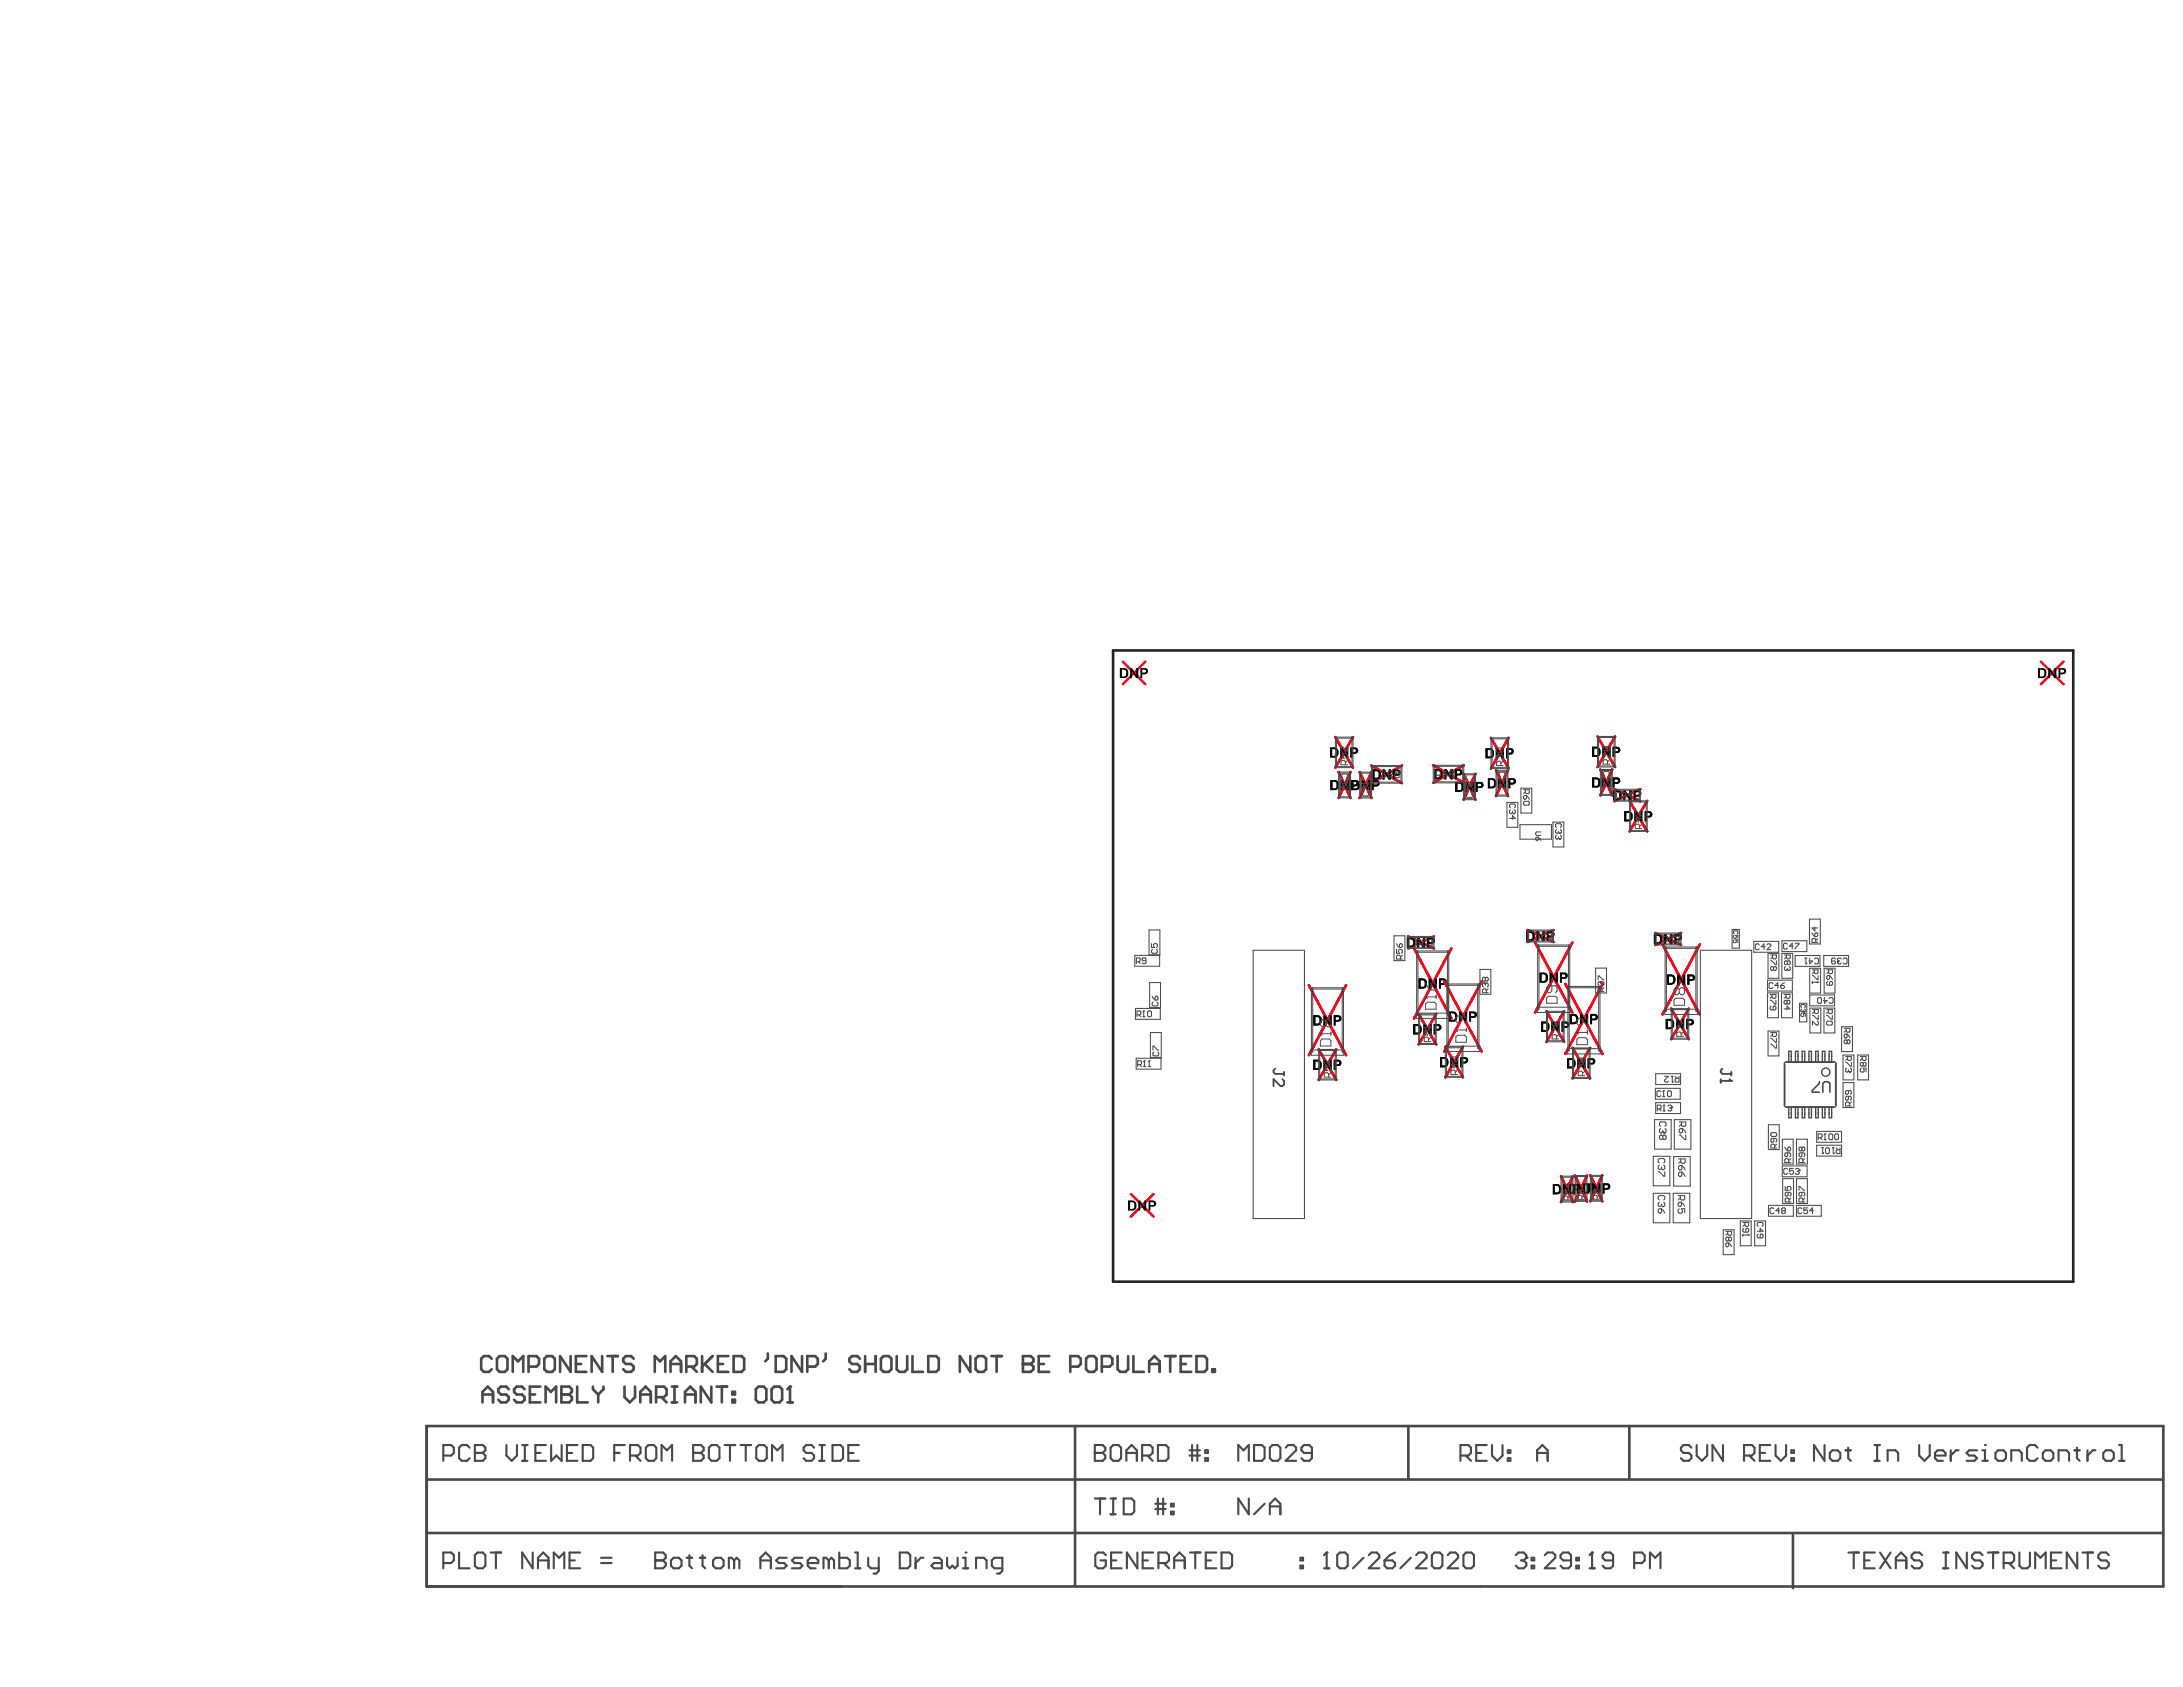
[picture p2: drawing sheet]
<svg xmlns="http://www.w3.org/2000/svg" width="279mm" height="216mm" viewBox="0 0 279 216" stroke-linecap="round" stroke-linejoin="round" font-family="sans-serif">
<g fill="none" stroke="#ee0e22" stroke-width=".34">
<path d="M143.7 84.7l2.9 2.9M146.6 84.7l-2.9 2.9M170.9 94.3l2.3 3.9M171.3 98.8l1.6 3.3M172.9 98.8l-1.6 3.3M173.2 94.3l-2.3 3.9M174 98.8l1.5 3.3M175.5 98l3.9 2.2M175.5 98.8l-1.5 3.3M179.4 98l-3.9 2.2M183.4 97.9l3.9 2.3M187.3 99l1.5 3.3"/>
<path d="M187.3 97.9l-3.9 2.3M188.8 99l-1.5 3.3M190.8 94.4l2.3 3.9M191.5 98.6l1.5 3.3M193 98.6l-1.5 3.3M193.1 94.4l-2.3 3.9M204.5 94.2l2.2 4M204.8 98.5l1.6 3.3M206.4 98.5l-1.6 3.3M206.7 94.2l-2.2 4M261.2 84.7l2.9 2.9M264.1 84.7l-2.9 2.9"/>
<path d="M180.2 119.8l3.3 1.6M183.5 119.8l-3.3 1.6M195.5 119l3.3 1.5M198.8 119l-3.3 1.5M206.6 101l3.3 1.5M208.6 102.5l2.2 3.9M209.9 101l-3.3 1.5M210.8 102.5l-2.2 3.9M211.8 119.4l3.4 1.5M215.2 119.4l-3.4 1.5M167.5 126.1l4.8 8.9M168.8 134.3l2.2 3.9"/>
<path d="M171 134.3l-2.2 3.9M172.3 126.1l-4.8 8.9M181 121.4l4.8 8.9M181.6 129.8l2.2 3.9M183.8 129.8l-2.2 3.9M184.9 125.6l4.7 9M185 134l2.2 3.9M185.8 121.4l-4.8 8.9M187.2 134l-2.2 3.9M189.6 125.6l-4.7 9M196.5 120.6l4.7 9M197.9 129.4l2.3 3.9"/>
<path d="M200.2 129.4l-2.3 3.9M200.3 125.9l4.8 9M201.2 120.6l-4.7 9M201.3 134.1l2.2 3.9M203.5 134.1l-2.2 3.9M205.1 125.9l-4.8 9M212.8 120.9l4.8 8.9M213.9 129.1l2.2 3.9M216.1 129.1l-2.2 3.9M217.6 120.9l-4.8 8.9M144.8 152.8l2.8 2.9M147.6 152.8l-2.8 2.9"/>
<path d="M199.8 150.5l1.5 3.3M201.3 150.5l-1.5 3.3M201.6 150.4l1.5 3.3M203.1 150.4l-1.5 3.3M203.5 150.4l1.6 3.3M205.1 150.4l-1.6 3.3"/>
</g>
<g fill="#000">
<path d="M144.6 85.5h.3l.5 .9v-.9h.3v1.3h-.3l-.5-.9v.9h-.3zM171.5 95.7h.3l.5 .8v-.8h.3v1.2h-.3l-.5-.8v.8h-.3zM177 98.5h.2l.5 .8v-.8h.3v1.3h-.3l-.5-.9v.9h-.2zM184.9 98.4h.2l.6 .9v-.9h.2v1.3h-.2l-.6-.8v.8h-.2zM191.4 95.8h.3l.5 .8v-.8h.3v1.2h-.3l-.5-.8v.8h-.3zM205.1 95.6h.2l.6 .8v-.8h.2v1.3h-.2l-.6-.9v.9h-.2zM262.1 85.5h.3l.5 .9v-.9h.3v1.3h-.3l-.5-.9v.9h-.3zM171.6 99.8h.2l.6 .9v-.9h.2v1.3h-.2l-.6-.8v.8h-.2zM174.3 99.8h.2l.5 .9v-.9h.3v1.3h-.3l-.5-.8v.8h-.2zM187.6 100.1h.2l.5 .8v-.8h.3v1.3h-.3l-.5-.9v.9h-.2zM191.7 99.6h.3l.5 .9v-.9h.3v1.3h-.3l-.5-.9v.9h-.3zM205.1 99.5h.2l.6 .9v-.9h.2v1.3h-.2l-.6-.9v.9h-.2z"/>
<path d="M207.8 101.2h.2l.5 .8v-.8h.3v1.2h-.3l-.5-.8v.8h-.2zM209.2 103.8h.2l.6 .9v-.9h.2v1.3h-.2l-.6-.9v.9h-.2zM169.4 135.6h.2l.6 .9v-.9h.2v1.3h-.2l-.6-.8v.8h-.2zM169.4 129.9h.2l.6 .9v-.9h.2v1.3h-.2l-.6-.8v.8h-.2zM181.4 120h.2l.6 .8v-.8h.2v1.3h-.3l-.5-.9v.9h-.2zM182.2 131.1h.2l.6 .8v-.8h.2v1.3h-.2l-.6-.9v.9h-.2zM182.9 125.2h.2l.5 .9v-.9h.3v1.3h-.3l-.5-.8v.8h-.2zM185.6 135.3h.3l.5 .9v-.9h.2v1.3h-.2l-.5-.9v.9h-.3zM186.7 129.5h.3l.5 .8v-.8h.3v1.2h-.3l-.5-.8v.8h-.3zM196.7 119.2h.2l.5 .8v-.8h.3v1.2h-.3l-.5-.8v.8h-.2zM198.3 124.5h.3l.5 .9v-.9h.3v1.3h-.3l-.5-.9v.9h-.3zM198.5 130.7h.3l.5 .9v-.9h.3v1.4h-.3l-.5-.9v.9h-.3z"/>
<path d="M201.9 135.4h.2l.6 .9v-.9h.2v1.3h-.2l-.6-.8v.8h-.2zM202.2 129.8h.3l.5 .8v-.8h.3v1.3h-.3l-.5-.9v.9h-.3zM213 119.5h.2l.6 .9v-.9h.2v1.3h-.2l-.6-.8v.8h-.2zM214.5 130.4h.2l.6 .9v-.9h.3v1.3h-.3l-.6-.9v.9h-.2zM214.6 124.7h.3l.5 .9v-.9h.3v1.3h-.3l-.5-.8v.8h-.3zM145.7 153.6h.2l.6 .9v-.9h.2v1.3h-.2l-.6-.8v.8h-.2zM200 151.5h.3l.5 .9v-.9h.3v1.4h-.3l-.5-.9v.9h-.3zM201.8 151.5h.3l.5 .8v-.8h.3v1.3h-.3l-.5-.9v.9h-.3zM203.8 151.4h.2l.6 .9v-.9h.2v1.4h-.2l-.6-.9v.9h-.2z"/>
<path d="M143.6 85.7v.9h.2a.47 .47 0 0 0 .3-.8l-.1-.1zM143.3 85.5h.6a.66 .66 0 0 1 .5 .5 .66 .66 0 0 1-.3 .7l-.8 .1z"/>
<path d="M146.2 85.7v.4h.2a.2 .2 0 0 0 .3-.2 .2 .2 0 0 0-.3-.2zM146 85.5h.4a.41 .41 0 0 1 .5 .4 .41 .41 0 0 1-.5 .4h-.2v.5h-.2z"/>
<path d="M170.5 95.9v.8h.2a.45 .45 0 0 0 .3-.4 .45 .45 0 0 0-.3-.4zM170.2 95.7h.7l.3 .1 .1 .3v.4l-.2 .3-.2 .1h-.7z"/>
<path d="M170.5 95.9v.8h.2a.45 .45 0 0 0 .3-.4 .45 .45 0 0 0-.3-.4zM170.2 95.7h.7l.3 .1 .1 .3v.4l-.2 .3-.2 .1h-.7z"/>
<path d="M173.1 95.9v.3h.2a.2 .2 0 0 0 .2-.1 .2 .2 0 0 0-.2-.2zM172.8 95.7h.6a.41 .41 0 0 1 .4 .4 .41 .41 0 0 1-.5 .4h-.2v.4h-.3z"/>
<path d="M173.1 95.9v.3h.2a.2 .2 0 0 0 .2-.1 .2 .2 0 0 0-.2-.2zM172.8 95.7h.6a.41 .41 0 0 1 .4 .4 .41 .41 0 0 1-.5 .4h-.2v.4h-.3z"/>
<path d="M175.9 98.7v.8h.3a.43 .43 0 0 0 .2-.6l-.1-.2zM175.7 98.5h.5a.67 .67 0 0 1 .5 1l-.4 .3h-.6z"/>
<path d="M175.9 98.7v.8h.3a.43 .43 0 0 0 .2-.6l-.1-.2zM175.7 98.5h.5a.67 .67 0 0 1 .5 1l-.4 .3h-.6z"/>
<path d="M178.5 98.7v.4h.2a.2 .2 0 0 0 .3-.2 .2 .2 0 0 0-.3-.2zM178.3 98.5h.5a.4 .4 0 0 1 .5 .4 .4 .4 0 0 1-.5 .4h-.3v.5h-.2z"/>
<path d="M178.5 98.7v.4h.2a.2 .2 0 0 0 .3-.2 .2 .2 0 0 0-.3-.2zM178.3 98.5h.5a.4 .4 0 0 1 .5 .4 .4 .4 0 0 1-.5 .4h-.3v.5h-.2z"/>
<path d="M183.8 98.7v.8h.3a.4 .4 0 0 0 .3-.6l-.2-.2zM183.6 98.4h.5a.67 .67 0 0 1 .5 .7 .67 .67 0 0 1-.5 .6h-.5z"/>
<path d="M183.8 98.7v.8h.3a.4 .4 0 0 0 .3-.6l-.2-.2zM183.6 98.4h.5a.67 .67 0 0 1 .5 .7 .67 .67 0 0 1-.5 .6h-.5z"/>
<path d="M186.5 98.7v.3h.1a.2 .2 0 0 0 .3-.2 .2 .2 0 0 0-.3-.1zM186.2 98.4h.5a.41 .41 0 0 1 .5 .4 .41 .41 0 0 1-.5 .4h-.2v.5h-.3z"/>
<path d="M186.5 98.7v.3h.1a.2 .2 0 0 0 .3-.2 .2 .2 0 0 0-.3-.1zM186.2 98.4h.5a.41 .41 0 0 1 .5 .4 .41 .41 0 0 1-.5 .4h-.2v.5h-.3z"/>
<path d="M190.4 96v.8h.2a.4 .4 0 0 0 .3-.6l-.2-.2zM190.1 95.8h.6a.66 .66 0 0 1 .5 .5 .66 .66 0 0 1-.3 .7h-.8z"/>
<path d="M190.4 96v.8h.2a.4 .4 0 0 0 .3-.6l-.2-.2zM190.1 95.8h.6a.66 .66 0 0 1 .5 .5 .66 .66 0 0 1-.3 .7h-.8z"/>
<path d="M190.7 99.8v.9h.2a.45 .45 0 0 0 .3-.5 .45 .45 0 0 0-.3-.4zM190.4 99.6h.5a.66 .66 0 0 1 .6 .5 .66 .66 0 0 1-.2 .6l-.2 .2h-.7z"/>
<path d="M190.7 99.8v.9h.2a.45 .45 0 0 0 .3-.5 .45 .45 0 0 0-.3-.4zM190.4 99.6h.5a.66 .66 0 0 1 .6 .5 .66 .66 0 0 1-.2 .6l-.2 .2h-.7z"/>
<path d="M193 96v.3h.2a.2 .2 0 0 0 .3-.1 .2 .2 0 0 0-.3-.2zM192.8 95.8h.4a.42 .42 0 0 1 .5 .4 .42 .42 0 0 1-.5 .4h-.2v.4h-.2z"/>
<path d="M193 96v.3h.2a.2 .2 0 0 0 .3-.1 .2 .2 0 0 0-.3-.2zM192.8 95.8h.4a.42 .42 0 0 1 .5 .4 .42 .42 0 0 1-.5 .4h-.2v.4h-.2z"/>
<path d="M193.3 99.8v.4h.2a.2 .2 0 0 0 .2-.2 .2 .2 0 0 0-.2-.2zM193 99.6h.5a.41 .41 0 0 1 .5 .4 .41 .41 0 0 1-.5 .4h-.2v.5h-.3z"/>
<path d="M193.3 99.8v.4h.2a.2 .2 0 0 0 .2-.2 .2 .2 0 0 0-.2-.2zM193 99.6h.5a.41 .41 0 0 1 .5 .4 .41 .41 0 0 1-.5 .4h-.2v.5h-.3z"/>
<path d="M204 95.8v.8h.3a.4 .4 0 0 0 .3-.5 .29 .29 0 0 0-.4-.3zM203.8 95.6h.8l.2 .5a.58 .58 0 0 1-.5 .8h-.5z"/>
<path d="M204 99.7v.9h.3a.5 .5 0 0 0 .2-.8zM203.8 99.5h.5a.67 .67 0 0 1 .6 .5 .67 .67 0 0 1-.4 .7l-.7 .1z"/>
<path d="M204 95.8v.8h.3a.4 .4 0 0 0 .3-.5 .29 .29 0 0 0-.4-.3zM203.8 95.6h.8l.2 .5a.58 .58 0 0 1-.5 .8h-.5z"/>
<path d="M204 99.7v.9h.3a.5 .5 0 0 0 .2-.8zM203.8 99.5h.5a.67 .67 0 0 1 .6 .5 .67 .67 0 0 1-.4 .7l-.7 .1z"/>
<path d="M206.6 95.8v.4h.2a.2 .2 0 0 0 .3-.2 .2 .2 0 0 0-.3-.2zM206.4 95.6h.5a.41 .41 0 0 1 .5 .4 .41 .41 0 0 1-.5 .4h-.3v.5h-.2z"/>
<path d="M206.6 99.7v.4h.2a.19 .19 0 0 0 .3-.2 .19 .19 0 0 0-.3-.2zM206.4 99.5h.5a.42 .42 0 0 1 .5 .4 .42 .42 0 0 1-.5 .4h-.3v.5h-.2z"/>
<path d="M206.6 95.8v.4h.2a.2 .2 0 0 0 .3-.2 .2 .2 0 0 0-.3-.2zM206.4 95.6h.5a.41 .41 0 0 1 .5 .4 .41 .41 0 0 1-.5 .4h-.3v.5h-.2z"/>
<path d="M206.6 99.7v.4h.2a.19 .19 0 0 0 .3-.2 .19 .19 0 0 0-.3-.2zM206.4 99.5h.5a.42 .42 0 0 1 .5 .4 .42 .42 0 0 1-.5 .4h-.3v.5h-.2z"/>
<path d="M261.1 85.7v.9h.2a.47 .47 0 0 0 .3-.8l-.1-.1zM260.8 85.5h.6a.66 .66 0 0 1 .5 .5 .66 .66 0 0 1-.3 .7l-.8 .1z"/>
<path d="M263.7 85.7v.4h.2a.2 .2 0 0 0 .3-.2 .2 .2 0 0 0-.3-.2zM263.5 85.5h.4a.41 .41 0 0 1 .5 .4 .41 .41 0 0 1-.5 .4h-.2v.5h-.2z"/>
<path d="M170.5 100v.9h.3a.5 .5 0 0 0 .2-.7l-.2-.2zM170.3 99.8h.5a.66 .66 0 0 1 .6 .6 .66 .66 0 0 1-.3 .7h-.8z"/>
<path d="M170.5 100v.9h.3a.5 .5 0 0 0 .2-.7l-.2-.2zM170.3 99.8h.5a.66 .66 0 0 1 .6 .6 .66 .66 0 0 1-.3 .7h-.8z"/>
<path d="M173.1 100v.4h.3a.19 .19 0 0 0 .2-.2 .19 .19 0 0 0-.3-.2zM172.9 99.8h.5a.41 .41 0 0 1 .5 .4 .41 .41 0 0 1-.5 .4h-.3v.5h-.2z"/>
<path d="M173.1 100v.4h.3a.19 .19 0 0 0 .2-.2 .19 .19 0 0 0-.3-.2zM172.9 99.8h.5a.41 .41 0 0 1 .5 .4 .41 .41 0 0 1-.5 .4h-.3v.5h-.2z"/>
<path d="M173.2 100.1v.8h.3a.5 .5 0 0 0 .2-.8zM173 99.8h.5a.67 .67 0 0 1 .6 .6 .67 .67 0 0 1-.4 .7h-.7z"/>
<path d="M173.2 100.1v.8h.3a.5 .5 0 0 0 .2-.8zM173 99.8h.5a.67 .67 0 0 1 .6 .6 .67 .67 0 0 1-.4 .7h-.7z"/>
<path d="M175.8 100.1v.3h.2a.19 .19 0 0 0 .3-.2 .19 .19 0 0 0-.3-.1zM175.6 99.8h.5a.42 .42 0 0 1 .5 .4 .42 .42 0 0 1-.5 .4h-.3v.5h-.2z"/>
<path d="M175.8 100.1v.3h.2a.19 .19 0 0 0 .3-.2 .19 .19 0 0 0-.3-.1zM175.6 99.8h.5a.42 .42 0 0 1 .5 .4 .42 .42 0 0 1-.5 .4h-.3v.5h-.2z"/>
<path d="M186.5 100.3v.8h.3a.43 .43 0 0 0 .2-.7l-.1-.1zM186.3 100.1h.5a.67 .67 0 0 1 .5 1l-.4 .3h-.6z"/>
<path d="M186.5 100.3v.8h.3a.43 .43 0 0 0 .2-.7l-.1-.1zM186.3 100.1h.5a.67 .67 0 0 1 .5 1l-.4 .3h-.6z"/>
<path d="M189.1 100.3v.3h.3a.2 .2 0 0 0 .2-.2 .2 .2 0 0 0-.3-.1zM188.9 100.1h.5a.4 .4 0 0 1 .5 .4 .4 .4 0 0 1-.5 .3h-.3v.6h-.2z"/>
<path d="M189.1 100.3v.3h.3a.2 .2 0 0 0 .2-.2 .2 .2 0 0 0-.3-.1zM188.9 100.1h.5a.4 .4 0 0 1 .5 .4 .4 .4 0 0 1-.5 .3h-.3v.6h-.2z"/>
<path d="M195.6 119.4v.8h.3a.48 .48 0 0 0 .2-.7zM195.3 119.2h.6a.67 .67 0 0 1 .5 .5 .67 .67 0 0 1-.3 .7h-.8z"/>
<path d="M195.6 119.4v.8h.3a.48 .48 0 0 0 .2-.7zM195.3 119.2h.6a.67 .67 0 0 1 .5 .5 .67 .67 0 0 1-.3 .7h-.8z"/>
<path d="M198.2 119.4v.3h.2a.2 .2 0 0 0 .3-.2 .2 .2 0 0 0-.3-.1zM198 119.2h.4a.42 .42 0 0 1 .6 .4 .42 .42 0 0 1-.6 .4h-.2v.4h-.2z"/>
<path d="M198.2 119.4v.3h.2a.2 .2 0 0 0 .3-.2 .2 .2 0 0 0-.3-.1zM198 119.2h.4a.42 .42 0 0 1 .6 .4 .42 .42 0 0 1-.6 .4h-.2v.4h-.2z"/>
<path d="M206.7 101.4v.8h.3a.5 .5 0 0 0 .2-.7l-.2-.1zM206.5 101.2h.5a.66 .66 0 0 1 .6 .5 .66 .66 0 0 1-.3 .7h-.8z"/>
<path d="M206.7 101.4v.8h.3a.5 .5 0 0 0 .2-.7l-.2-.1zM206.5 101.2h.5a.66 .66 0 0 1 .6 .5 .66 .66 0 0 1-.3 .7h-.8z"/>
<path d="M208.1 104v.9h.3a.4 .4 0 0 0 .3-.6 .29 .29 0 0 0-.4-.3zM207.9 103.8l.8 .1 .3 .4a.58 .58 0 0 1-.6 .8h-.5z"/>
<path d="M208.1 104v.9h.3a.4 .4 0 0 0 .3-.6 .29 .29 0 0 0-.4-.3zM207.9 103.8l.8 .1 .3 .4a.58 .58 0 0 1-.6 .8h-.5z"/>
<path d="M209.3 101.4v.3h.2a.2 .2 0 0 0 .3-.2 .2 .2 0 0 0-.3-.1zM209.1 101.2h.5a.42 .42 0 0 1 .5 .4 .42 .42 0 0 1-.5 .4h-.3v.4h-.2z"/>
<path d="M209.3 101.4v.3h.2a.2 .2 0 0 0 .3-.2 .2 .2 0 0 0-.3-.1zM209.1 101.2h.5a.42 .42 0 0 1 .5 .4 .42 .42 0 0 1-.5 .4h-.3v.4h-.2z"/>
<path d="M210.7 104v.4h.2a.2 .2 0 0 0 .3-.2 .2 .2 0 0 0-.3-.2zM210.5 103.8h.5a.41 .41 0 0 1 .5 .5 .41 .41 0 0 1-.5 .3h-.3v.5h-.2z"/>
<path d="M210.7 104v.4h.2a.2 .2 0 0 0 .3-.2 .2 .2 0 0 0-.3-.2zM210.5 103.8h.5a.41 .41 0 0 1 .5 .5 .41 .41 0 0 1-.5 .3h-.3v.5h-.2z"/>
<path d="M211.9 119.8v.8h.3a.38 .38 0 0 0 .3-.6l-.2-.2zM211.7 119.5l.6 .1a.67 .67 0 0 1 .4 1l-.4 .2h-.6z"/>
<path d="M211.9 119.8v.8h.3a.38 .38 0 0 0 .3-.6l-.2-.2zM211.7 119.5l.6 .1a.67 .67 0 0 1 .4 1l-.4 .2h-.6z"/>
<path d="M214.5 119.8v.3h.2a.2 .2 0 0 0 .3-.2 .2 .2 0 0 0-.3-.1zM214.3 119.5h.5a.41 .41 0 0 1 .5 .5 .41 .41 0 0 1-.5 .3h-.3v.5h-.2z"/>
<path d="M214.5 119.8v.3h.2a.2 .2 0 0 0 .3-.2 .2 .2 0 0 0-.3-.1zM214.3 119.5h.5a.41 .41 0 0 1 .5 .5 .41 .41 0 0 1-.5 .3h-.3v.5h-.2z"/>
<path d="M168.3 135.9v.8h.3a.4 .4 0 0 0 .3-.6 .29 .29 0 0 0-.4-.2zM168.1 135.6l.8 .1 .3 .5a.58 .58 0 0 1-.6 .7h-.5z"/>
<path d="M168.3 130.2v.8h.3a.4 .4 0 0 0 .3-.6 .29 .29 0 0 0-.4-.2zM168.1 129.9l.8 .1 .2 .2 .1 .3a.58 .58 0 0 1-.6 .7h-.5z"/>
<path d="M168.3 135.9v.8h.3a.4 .4 0 0 0 .3-.6 .29 .29 0 0 0-.4-.2zM168.1 135.6l.8 .1 .3 .5a.58 .58 0 0 1-.6 .7h-.5z"/>
<path d="M168.3 130.2v.8h.3a.4 .4 0 0 0 .3-.6 .29 .29 0 0 0-.4-.2zM168.1 129.9l.8 .1 .2 .2 .1 .3a.58 .58 0 0 1-.6 .7h-.5z"/>
<path d="M170.9 135.9v.3h.2a.2 .2 0 0 0 .3-.2 .2 .2 0 0 0-.3-.1zM170.7 135.6h.5a.41 .41 0 0 1 .5 .5 .41 .41 0 0 1-.5 .3h-.3v.5h-.2z"/>
<path d="M170.9 130.2v.3h.2a.2 .2 0 0 0 .3-.1 .2 .2 0 0 0-.3-.2zM170.7 129.9h.5a.42 .42 0 0 1 .5 .4 .42 .42 0 0 1-.5 .4h-.3v.5h-.2z"/>
<path d="M170.9 135.9v.3h.2a.2 .2 0 0 0 .3-.2 .2 .2 0 0 0-.3-.1zM170.7 135.6h.5a.41 .41 0 0 1 .5 .5 .41 .41 0 0 1-.5 .3h-.3v.5h-.2z"/>
<path d="M170.9 130.2v.3h.2a.2 .2 0 0 0 .3-.1 .2 .2 0 0 0-.3-.2zM170.7 129.9h.5a.42 .42 0 0 1 .5 .4 .42 .42 0 0 1-.5 .4h-.3v.5h-.2z"/>
<path d="M180.3 120.2v.8h.2a.42 .42 0 0 0 .3-.6l-.1-.2zM180.1 120h.5a.67 .67 0 0 1 .5 .6 .67 .67 0 0 1-.4 .6l-.6 .1z"/>
<path d="M180.3 120.2v.8h.2a.42 .42 0 0 0 .3-.6l-.1-.2zM180.1 120h.5a.67 .67 0 0 1 .5 .6 .67 .67 0 0 1-.4 .6l-.6 .1z"/>
<path d="M181.1 131.3v.9h.3a.4 .4 0 0 0 .3-.6 .29 .29 0 0 0-.4-.3zM180.9 131.1h.8l.2 .5a.58 .58 0 0 1-.5 .8h-.5z"/>
<path d="M181.1 131.3v.9h.3a.4 .4 0 0 0 .3-.6 .29 .29 0 0 0-.4-.3zM180.9 131.1h.8l.2 .5a.58 .58 0 0 1-.5 .8h-.5z"/>
<path d="M181.8 125.5v.8h.2a.4 .4 0 0 0 .4-.6 .29 .29 0 0 0-.4-.2zM181.5 125.2l.9 .1 .2 .2v.3a.58 .58 0 0 1-.6 .7h-.5z"/>
<path d="M181.8 125.5v.8h.2a.4 .4 0 0 0 .4-.6 .29 .29 0 0 0-.4-.2zM181.5 125.2l.9 .1 .2 .2v.3a.58 .58 0 0 1-.6 .7h-.5z"/>
<path d="M182.9 120.2v.4h.2a.2 .2 0 0 0 .3-.2 .2 .2 0 0 0-.3-.2zM182.7 120h.5a.42 .42 0 0 1 .5 .4 .42 .42 0 0 1-.5 .4h-.3v.5h-.2z"/>
<path d="M182.9 120.2v.4h.2a.2 .2 0 0 0 .3-.2 .2 .2 0 0 0-.3-.2zM182.7 120h.5a.42 .42 0 0 1 .5 .4 .42 .42 0 0 1-.5 .4h-.3v.5h-.2z"/>
<path d="M183.7 131.3v.4h.2a.2 .2 0 0 0 .3-.2 .2 .2 0 0 0-.3-.2zM183.5 131.1h.5a.41 .41 0 0 1 .5 .4 .41 .41 0 0 1-.5 .4h-.3v.5h-.2z"/>
<path d="M183.7 131.3v.4h.2a.2 .2 0 0 0 .3-.2 .2 .2 0 0 0-.3-.2zM183.5 131.1h.5a.41 .41 0 0 1 .5 .4 .41 .41 0 0 1-.5 .4h-.3v.5h-.2z"/>
<path d="M184.4 125.5v.3h.2a.2 .2 0 0 0 .3-.2 .2 .2 0 0 0-.3-.1zM184.2 125.2h.4a.42 .42 0 0 1 .6 .4 .42 .42 0 0 1-.6 .4h-.2v.5h-.2z"/>
<path d="M184.4 125.5v.3h.2a.2 .2 0 0 0 .3-.2 .2 .2 0 0 0-.3-.1zM184.2 125.2h.4a.42 .42 0 0 1 .6 .4 .42 .42 0 0 1-.6 .4h-.2v.5h-.2z"/>
<path d="M184.6 135.5v.9h.2a.42 .42 0 0 0 .3-.7l-.2-.2zM184.3 135.3h.6a.67 .67 0 0 1 .5 .7 .67 .67 0 0 1-.6 .6h-.5z"/>
<path d="M184.6 135.5v.9h.2a.42 .42 0 0 0 .3-.7l-.2-.2zM184.3 135.3h.6a.67 .67 0 0 1 .5 .7 .67 .67 0 0 1-.6 .6h-.5z"/>
<path d="M185.7 129.7v.8h.3a.48 .48 0 0 0 .1-.7zM185.4 129.5h.6a.67 .67 0 0 1 .5 .5 .67 .67 0 0 1-.3 .7h-.8z"/>
<path d="M185.7 129.7v.8h.3a.48 .48 0 0 0 .1-.7zM185.4 129.5h.6a.67 .67 0 0 1 .5 .5 .67 .67 0 0 1-.3 .7h-.8z"/>
<path d="M187.2 135.5v.4h.1a.21 .21 0 0 0 .3-.2 .21 .21 0 0 0-.2-.2zM186.9 135.3h.5a.42 .42 0 0 1 .5 .4 .42 .42 0 0 1-.5 .4h-.2v.5h-.3z"/>
<path d="M187.2 135.5v.4h.1a.21 .21 0 0 0 .3-.2 .21 .21 0 0 0-.2-.2zM186.9 135.3h.5a.42 .42 0 0 1 .5 .4 .42 .42 0 0 1-.5 .4h-.2v.5h-.3z"/>
<path d="M188.3 129.7v.3h.2a.2 .2 0 0 0 .3-.2 .2 .2 0 0 0-.3-.1zM188 129.5h.5a.41 .41 0 0 1 .5 .4 .41 .41 0 0 1-.5 .4h-.2v.4h-.3z"/>
<path d="M188.3 129.7v.3h.2a.2 .2 0 0 0 .3-.2 .2 .2 0 0 0-.3-.1zM188 129.5h.5a.41 .41 0 0 1 .5 .4 .41 .41 0 0 1-.5 .4h-.2v.4h-.3z"/>
<path d="M197.3 124.7v.9h.2a.5 .5 0 0 0 .3-.8l-.2-.1zM197 124.5h.6a.66 .66 0 0 1 .5 .5 .66 .66 0 0 1-.3 .7l-.8 .1z"/>
<path d="M197.3 124.7v.9h.2a.5 .5 0 0 0 .3-.8l-.2-.1zM197 124.5h.6a.66 .66 0 0 1 .5 .5 .66 .66 0 0 1-.3 .7l-.8 .1z"/>
<path d="M197.5 131v.8h.2a.4 .4 0 0 0 .3-.6l-.1-.2zM197.2 130.7h.6a.67 .67 0 0 1 .5 .7 .67 .67 0 0 1-.5 .7h-.6z"/>
<path d="M197.5 131v.8h.2a.4 .4 0 0 0 .3-.6l-.1-.2zM197.2 130.7h.6a.67 .67 0 0 1 .5 .7 .67 .67 0 0 1-.5 .7h-.6z"/>
<path d="M199.9 124.7v.3h.2a.2 .2 0 0 0 .3-.1 .2 .2 0 0 0-.3-.2zM199.7 124.5h.4a.41 .41 0 0 1 .5 .4 .41 .41 0 0 1-.4 .4h-.3v.5h-.2z"/>
<path d="M199.9 124.7v.3h.2a.2 .2 0 0 0 .3-.1 .2 .2 0 0 0-.3-.2zM199.7 124.5h.4a.41 .41 0 0 1 .5 .4 .41 .41 0 0 1-.4 .4h-.3v.5h-.2z"/>
<path d="M200.1 131v.3h.2a.2 .2 0 0 0 .3-.1 .2 .2 0 0 0-.3-.2zM199.9 130.7h.4a.42 .42 0 0 1 .5 .4 .42 .42 0 0 1-.5 .4h-.2v.6h-.2z"/>
<path d="M200.1 131v.3h.2a.2 .2 0 0 0 .3-.1 .2 .2 0 0 0-.3-.2zM199.9 130.7h.4a.42 .42 0 0 1 .5 .4 .42 .42 0 0 1-.5 .4h-.2v.6h-.2z"/>
<path d="M200.8 135.7v.8h.3a.43 .43 0 0 0 .2-.7l-.1-.1zM200.6 135.4h.5a.67 .67 0 0 1 .5 1.1l-.4 .2h-.6z"/>
<path d="M200.8 135.7v.8h.3a.43 .43 0 0 0 .2-.7l-.1-.1zM200.6 135.4h.5a.67 .67 0 0 1 .5 1.1l-.4 .2h-.6z"/>
<path d="M201.2 130v.8h.2a.4 .4 0 0 0 .3-.5 .29 .29 0 0 0-.4-.3zM200.9 129.8h.8l.2 .3 .1 .2a.58 .58 0 0 1-.6 .8h-.5z"/>
<path d="M201.2 130v.8h.2a.4 .4 0 0 0 .3-.5 .29 .29 0 0 0-.4-.3zM200.9 129.8h.8l.2 .3 .1 .2a.58 .58 0 0 1-.6 .8h-.5z"/>
<path d="M203.4 135.7v.3h.3a.2 .2 0 0 0 .2-.2 .2 .2 0 0 0-.3-.1zM203.2 135.4h.5a.4 .4 0 0 1 .5 .4 .4 .4 0 0 1-.5 .4h-.3v.5h-.2z"/>
<path d="M203.4 135.7v.3h.3a.2 .2 0 0 0 .2-.2 .2 .2 0 0 0-.3-.1zM203.2 135.4h.5a.4 .4 0 0 1 .5 .4 .4 .4 0 0 1-.5 .4h-.3v.5h-.2z"/>
<path d="M203.8 130v.4h.2a.2 .2 0 0 0 .2-.2 .2 .2 0 0 0-.2-.2zM203.5 129.8h.5a.42 .42 0 0 1 .5 .4 .42 .42 0 0 1-.5 .4h-.2v.5h-.3z"/>
<path d="M203.8 130v.4h.2a.2 .2 0 0 0 .2-.2 .2 .2 0 0 0-.2-.2zM203.5 129.8h.5a.42 .42 0 0 1 .5 .4 .42 .42 0 0 1-.5 .4h-.2v.5h-.3z"/>
<path d="M213.5 130.6v.9h.2a.4 .4 0 0 0 .3-.6 .29 .29 0 0 0-.4-.3zM213.2 130.4l.8 .1 .3 .4a.58 .58 0 0 1-.6 .8h-.5z"/>
<path d="M213.5 130.6v.9h.2a.4 .4 0 0 0 .3-.6 .29 .29 0 0 0-.4-.3zM213.2 130.4l.8 .1 .3 .4a.58 .58 0 0 1-.6 .8h-.5z"/>
<path d="M213.6 124.9v.9h.2a.4 .4 0 0 0 .3-.6l-.1-.3zM213.4 124.7h.5a.66 .66 0 0 1 .5 .6 .66 .66 0 0 1-.4 .7h-.6z"/>
<path d="M213.6 124.9v.9h.2a.4 .4 0 0 0 .3-.6l-.1-.3zM213.4 124.7h.5a.66 .66 0 0 1 .5 .6 .66 .66 0 0 1-.4 .7h-.6z"/>
<path d="M216.1 130.6v.4h.2a.2 .2 0 0 0 .2-.2 .2 .2 0 0 0-.2-.2zM215.8 130.4h.6a.41 .41 0 0 1 .4 .4 .41 .41 0 0 1-.5 .4h-.2v.5h-.3z"/>
<path d="M216.1 130.6v.4h.2a.2 .2 0 0 0 .2-.2 .2 .2 0 0 0-.2-.2zM215.8 130.4h.6a.41 .41 0 0 1 .4 .4 .41 .41 0 0 1-.5 .4h-.2v.5h-.3z"/>
<path d="M216.2 124.9v.4h.2a.2 .2 0 0 0 .3-.1 .21 .21 0 0 0-.3-.3zM216 124.7h.4a.42 .42 0 0 1 .6 .4 .42 .42 0 0 1-.5 .4h-.3v.5h-.2z"/>
<path d="M216.2 124.9v.4h.2a.2 .2 0 0 0 .3-.1 .21 .21 0 0 0-.3-.3zM216 124.7h.4a.42 .42 0 0 1 .6 .4 .42 .42 0 0 1-.5 .4h-.3v.5h-.2z"/>
<path d="M144.6 153.9v.8h.3a.4 .4 0 0 0 .3-.6 .29 .29 0 0 0-.4-.2zM144.4 153.6l.8 .1 .3 .5a.58 .58 0 0 1-.6 .7h-.5z"/>
<path d="M147.2 153.9v.3h.2a.2 .2 0 0 0 .3-.2 .2 .2 0 0 0-.3-.1zM147 153.6h.5a.41 .41 0 0 1 .5 .4 .41 .41 0 0 1-.5 .4h-.3v.5h-.2z"/>
<path d="M199 151.8v.8h.2a.4 .4 0 0 0 .3-.6l-.1-.2zM198.7 151.5h.6a.67 .67 0 0 1 .5 .7 .67 .67 0 0 1-.4 .6l-.7 .1z"/>
<path d="M199 151.8v.8h.2a.4 .4 0 0 0 .3-.6l-.1-.2zM198.7 151.5h.6a.67 .67 0 0 1 .5 .7 .67 .67 0 0 1-.4 .6l-.7 .1z"/>
<path d="M200.8 151.7v.8h.2a.49 .49 0 0 0 .2-.8zM200.5 151.5h.5a.66 .66 0 0 1 .6 .5 .66 .66 0 0 1-.3 .7l-.8 .1z"/>
<path d="M200.8 151.7v.8h.2a.49 .49 0 0 0 .2-.8zM200.5 151.5h.5a.66 .66 0 0 1 .6 .5 .66 .66 0 0 1-.3 .7l-.8 .1z"/>
<path d="M201.6 151.8v.3h.2a.2 .2 0 0 0 .3-.1 .2 .2 0 0 0-.3-.2zM201.3 151.5h.5a.42 .42 0 0 1 .6 .4 .42 .42 0 0 1-.6 .4h-.2v.6h-.3z"/>
<path d="M201.6 151.8v.3h.2a.2 .2 0 0 0 .3-.1 .2 .2 0 0 0-.3-.2zM201.3 151.5h.5a.42 .42 0 0 1 .6 .4 .42 .42 0 0 1-.6 .4h-.2v.6h-.3z"/>
<path d="M202.8 151.7v.8h.2a.4 .4 0 0 0 .3-.6 .29 .29 0 0 0-.4-.2zM202.5 151.4l.8 .1 .2 .2 .1 .3a.58 .58 0 0 1-.6 .8h-.5z"/>
<path d="M202.8 151.7v.8h.2a.4 .4 0 0 0 .3-.6 .29 .29 0 0 0-.4-.2zM202.5 151.4l.8 .1 .2 .2 .1 .3a.58 .58 0 0 1-.6 .8h-.5z"/>
<path d="M203.4 151.7v.3h.2a.2 .2 0 0 0 .3-.1 .2 .2 0 0 0-.3-.2zM203.2 151.5h.4a.41 .41 0 0 1 .5 .4 .41 .41 0 0 1-.5 .4h-.2v.5h-.2z"/>
<path d="M203.4 151.7v.3h.2a.2 .2 0 0 0 .3-.1 .2 .2 0 0 0-.3-.2zM203.2 151.5h.4a.41 .41 0 0 1 .5 .4 .41 .41 0 0 1-.5 .4h-.2v.5h-.2z"/>
<path d="M205.3 151.7v.3h.3a.2 .2 0 0 0 .2-.1 .2 .2 0 0 0-.2-.2zM205.1 151.4h.5a.42 .42 0 0 1 .5 .4 .42 .42 0 0 1-.5 .4h-.3v.6h-.2z"/>
<path d="M205.3 151.7v.3h.3a.2 .2 0 0 0 .2-.1 .2 .2 0 0 0-.2-.2zM205.1 151.4h.5a.42 .42 0 0 1 .5 .4 .42 .42 0 0 1-.5 .4h-.3v.6h-.2z"/>
</g>
<path d="M142.5 83.2h122.9v80.8h-122.9z" fill="none" stroke="#242424" stroke-width=".34"/>
<g fill="none" stroke="#484848" stroke-width=".13">
<path d="M170.9 94.4h.1v3.8h-.1zM170.9 98.1h2.2l.1 .1h-.1h-2.1zM170.9 94.4l2.2-.1 .1 .1-.1 .1h-2.1zM171.3 98.8l.2 .1v3.1l-.1 .1-.1-.1zM171.3 98.8h1.5l.1 .1h-1.5zM171.6 96.5v.5h.5l-.2-.2 .2-.3h.2l.2 .1v.3l-.2 .1M171.8 99.6l-.1-.2v-.2l.1-.1h.5l.2 .1v.2l-.2 .2M171.8 99.8l-.1 .1v.3l.1 .1 .3-.1M172.2 97.9v-.4l-.1-.2h-.3l-.2 .2v.4h.9M172.3 99.8l.2 .1v.3l-.3 .1M172.5 95.6v.6l-.6-.6h-.1l-.2 .2v.3l.2 .1M172.5 97.3l-.3 .3"/>
<path d="M172.7 98.8l.2 .1v3.1l-.1 .1-.1-.1zM173.1 94.4h.1v3.8h-.1h-.1zM174 98.8l.2 .1v3.2h-.1h-.1zM174 98.8h1.5v.1h-1.4zM175.5 98h3.9v.1h-3.8zM175.5 98.9v-.1l-.1 .1v3.2h.1v-4.1h.1h.1v2.2h-.1h-.1M176.8 98.7h.6l-.6 .5 .2 .3h.2l.2-.1M177.8 98.7h.3l.1 .1v.3h-.4l-.1-.1zM178.2 99.1l-.5 .4M178.5 98.7l.3 .3M179.1 98.7v.8h-.5l-.1-.1v-.3l.1-.1h.5M179.3 98h.1v2.2h-.1z"/>
<path d="M183.5 98h.1v2.1l-.1 .1-.1-.1zM183.5 98l3.8-.1v.1v.1h-3.8zM183.8 99.2h.4l.2-.1v-.3l-.2-.1h-.4v.8M184.1 99.2l.3 .3M185.2 99.1h-.6l.5-.4v.8M185.6 99.1l-.1-.2 .1-.2h.3l.1 .1-.1 .3M185.6 99.1h.3M185.6 99.1l-.1 .1 .1 .3h.3l.1-.1-.1-.3M187.2 98h.1v2.1v.1l-.1-.1zM187.3 99.1h.2v3.2h-.1h-.1zM187.3 99.1l1.5-.1v.1l-1.4 .1zM188.7 99.1h.1v3.2h-.1z"/>
<path d="M190.8 98.2h2.2l.1 .1h-.1h-2.1zM190.8 94.4h2.2l.1 .1-.1 .1h-2.1zM190.8 94.4l.2 .1v3.8h-.1h-.1zM191.5 98.6h1.4h.1l-1.5 .1zM191.5 98.6h.1v3.2l-.1 .1v-.1zM191.7 95.7h.5l.2 .2v.2l-.2 .2h-.5l-.2-.2v-.2zM191.8 96.6h.1M191.8 96.6l-.3 .1v.3l.2 .1M191.8 96.6l.2 .1M192 96.7l.1-.1 .3 .1v.3l-.2 .1M192 96.7v.2M192 99.3l-.1-.1v-.2l.1-.2h.5l.1 .2v.2l-.1 .1"/>
<path d="M192.1 98v-.4l-.1-.2h-.3l-.2 .2v.4h.9M192.4 97.4l-.3 .3M192.5 99.6l.1 .1v.2l-.1 .2h-.1l-.5-.5v.5M192.9 98.6h.1v3.2l-.1 .1v-.1zM193 94.4l.1 .1v3.8h-.1h-.1zM204.5 98h2.2v.1v.1h-2.2zM204.5 94.3l2.2-.1v.1v.1h-2.2zM204.5 94.3h.1v3.8l-.1 .1v-.1zM204.8 98.5h1.5h.1l-1.5 .1zM204.8 98.5h.2v3.2l-.1 .1-.1-.1zM205.3 99.2l-.1-.1v-.2l.1-.2h.5l.2 .2v.2l-.2 .1M205.6 95.6v.4l-.1 .1-.3-.1v-.3l.1-.1h.6l.1 .1v.3l-.1 .1"/>
<path d="M205.7 97.8v-.4l-.1-.2h-.3l-.1 .2v.4h.8M205.8 99.5l.2 .1v.3l-.2 .1h-.1l-.5-.5v.5M206 96.4v.6l-.5-.6-.3 .1v.3l.1 .2M206 97.2l-.3 .3M206.2 98.5h.2v3.2l-.1 .1-.1-.1zM206.6 94.3h.1v3.8v.1l-.1-.1zM147.1 119h1.4v3.2h-1.4zM171.3 102h1.5h.1l-1.5 .1zM171.7 100.7l.1-.2h.5l.2 .2v.2l-.2 .1h-.5l-.1-.1zM172.1 100.2l.1 .1M172.1 100.1v.1M172.2 100.3h.1"/>
<path d="M174 102h1.5v.1h-1.4zM174.4 100.3h.1M174.4 100.3h.7M174.4 100.3l.1 .1M174.5 101.4l-.1 .1v.2l.1 .2h.5l.1-.2v-.2l-.1-.1M174.7 100.6h.1M174.7 100.6l-.3 .2v.2l.1 .1M174.7 100.6l.1 .2M174.8 100.8l.1-.2 .2 .2v.2l-.1 .1M174.8 100.8v.1M175.1 100.1v.3M175.5 100.1h3.9v.1h-3.8z"/>
<path d="M178.4 119.8h1.4v3.1h-1.4zM180.2 119.9h.2l-.1 1.5-.1-.1zM180.2 119.9l3.3-.1v.1v.1h-3.2zM183.4 119.9h.1v1.5l-.1-.1zM183.5 100.1h3.8v.1h-3.8zM187.3 102.2h1.5v.1h-1.4zM187.7 100.1v.5h.4l-.1-.4 .1-.1h.2l.1 .1v.3l-.1 .1M187.8 101.6l-.1 .1v.3l.1 .1h.5l.1-.1v-.3l-.1-.1M188.4 100.8v.5l-.4-.5-.3 .2v.2l.1 .1M191.5 101.8l1.4-.1 .1 .1-1.5 .1zM192 100.3l-.1 .1v.3l.1 .1 .2-.1M192.2 100.7l.2 .1"/>
<path d="M192.2 100.6v.1M192.4 100.8h.1M192.5 100.3l.1 .1v.3l-.2 .1M192.9 102.7h1.4v3.2h-1.4zM193.2 104.7h.7l-.3-.3v.5M193.3 103.4l-.1-.1v-.3l.1-.1h.5l.1 .1v.3l-.1 .1M193.3 103.6l-.1 .2v.2l.1 .1 .3-.1M193.6 104l.1 .1M193.6 103.9v.1M193.7 104.1h.1M193.8 103.6l.1 .2v.2l-.2 .1M194.5 105.5h4.1v1.9h-4.1z"/>
<path d="M194.7 100.9h1.4v3.2h-1.4zM195 101.1h.7v.3l-.1 .2h-.2l-.2-.2v-.3M195 102.7l.1-.1h.5l.1 .1v.2l-.1 .1h-.5l-.1-.1zM195 101.9l.1-.1h.3v.4l-.3 .1-.1-.1zM195.2 101.3l-.2 .3M195.4 101.8l.3 .5M195.5 119l.1 .1v1.4h-.1zM195.5 119h3.3v.1v.1h-3.2zM196.7 107.1h.2v.4l-.1 .1-.2-.1v-.3zM196.8 119.4h.3M196.9 107.1l.3 .5M197 119.4v.8"/>
<path d="M197.2 106.5h-.5l-.1 .1v.2l.1 .1h.5M197.3 119.4h.5l-.5 .5 .2 .3h.2l.1-.2M198.1 119.5l.1-.1h.2l.2 .1v.5l-.2 .2h-.2l-.1-.2M198.7 119l.1 .1v1.4h-.1zM198.8 105.2h1.4v3.2h-1.4zM199.2 106.9l-.1 .1v.3l.1 .1 .3-.1M199.2 105.9l-.1-.1v-.3l.1-.1h.5l.1 .1v.3l-.1 .1M199.2 106.2l-.1 .1v.2l.1 .1 .3-.1M199.5 106.5l.1 .1M199.5 106.4v.1M199.5 107.1v.2M199.5 107.3l.1 .1"/>
<path d="M199.6 106.6h.1M199.6 107.4h.1M199.7 106.9l.1 .1v.3l-.2 .1M199.7 106.2l.1 .1v.2l-.2 .1M204.8 101.7h1.5h.1l-1.5 .1zM205.8 100.2l.2 .1v.3l-.2 .1h-.1l-.5-.5v.5M206.6 101l.2 .1-.1 1.4h-.1zM206.6 102.4h3.3v.1h-3.2zM206.6 101h3.3v.1h-3.2zM207.4 101.5l-.1-.1h-.3l-.1 .1v.5l.1 .1h.3l.1-.1M207.6 101.5l.2-.1h.2l.1 .1v.1l-.5 .5h.5M208.6 102.5l.1 .1v3.7l-.1 .1v-.1z"/>
<path d="M208.6 106.3h2.2v.1h-2.2zM208.6 102.5h2.2v.1h-2.2zM208.9 101.8h-.5l.3-.4v.7M209.3 104.4v-.6h.1l.6 .6h.1M209.7 104.6v.6l-.4-.4h.8M209.8 101l.1 .1v1.4h-.1zM209.8 106v-.4l-.1-.1h-.3l-.1 .1v.4h.8M210.1 105.5l-.3 .3M210.7 102.5l.1 .1v3.7v.1l-.1-.1zM211.9 119.4l.1 .1-.1 1.4h-.1zM211.9 119.4h3.2l.1 .1h-.1h-3.2zM215 119.4l.2 .1-.1 1.4h-.1z"/>
<path d="M221.7 119h.9v2.3h-.9zM222 119.5l-.1-.1 .1-.3h.3l.1 .1-.1 .3M222 119.7l-.1 .1 .1 .3 .2-.1-.1-.3h.3v.4M231.6 117.6h1.4v3.2h-1.4zM231.9 119.4l.4 .5M232.3 119.5l.1-.1 .3 .1v.2l-.2 .2h-.2zM232.3 118.6v.5l-.4-.3h.8M145.2 122.3h3.2v1.4h-3.2zM145.3 129.1h3.2v1.4h-3.2zM145.4 135.4h3.2v1.4h-3.2zM145.4 123.1h.4l.1-.1v-.3l-.1-.1h-.4v.7M145.5 129.9h.4l.1-.2v-.2l-.1-.1h-.4v.7"/>
<path d="M145.6 136.2h.4l.1-.1v-.2l-.1-.1h-.4v.7M145.7 123.1l.2 .2M145.8 129.9l.2 .2M145.9 136.2l.2 .3M146.3 130.1h.2M146.4 136.5h.2M146.4 129.4h.1M146.4 129.4l-.1 .1M146.4 129.4v.7M146.5 135.8h.1M146.5 135.8l-.1 .1M146.5 135.8v.7"/>
<path d="M146.7 123h-.4l-.1-.2 .1-.2h.3l.1 .1v.5l-.1 .1h-.3l-.1-.1M146.9 129.5l.1-.1h.3l.1 .1v.5l-.1 .1h-.3l-.1-.1zM147 136.5h.2M147.1 135.8h.1M147.1 135.8v.7M147.1 135.8l-.1 .1M147.1 125.7h1.4v3.2h-1.4zM147.2 132.1h1.4v3.2h-1.4zM147.4 120.8v.5h.4l-.2-.4 .2-.1h.2l.1 .1v.2l-.1 .2M147.5 127.5l.3 .5M147.5 121.5l-.1 .1v.3l.1 .1h.5l.1-.1v-.3l-.1-.1M147.6 134.4v-.5h.1l.5 .5h.1"/>
<path d="M147.6 128.2l-.1 .2v.2l.1 .1h.5l.1-.1v-.2l-.1-.2M147.7 134.6l-.1 .2v.2l.1 .1h.5l.1-.1v-.2l-.1-.2M147.8 127.6l.2-.1 .2 .1v.3l-.1 .1h-.3zM160.4 121.6h6.6v34.3h-6.6zM167.8 134.4h4.2v.6h-4.2zM167.9 126.4l.1 .1v8.1l-.1 .1-.1-.1zM167.9 126.4h4l.1 .1-.1 .1h-4zM168.8 134.3l.1 .1v3.7l-.1 .1v-.1zM168.8 138.1h2.2v.1h-2.2zM168.8 134.3h2.2v.1h-2.2zM169.5 136.2v-.6h.1l.6 .6h.1M169.5 136.4v.6h.4l-.1-.3 .1-.3h.3l.1 .2v.3l-.1 .1"/>
<path d="M170.1 137.8v-.4l-.2-.1h-.3l-.1 .1v.4h.8M170.3 137.3l-.2 .3M170.9 134.3l.1 .1v3.7v.1l-.1-.1zM171.8 126.4l.2 .1v8.1l-.1 .1-.1-.1zM178.7 121.5v.5h.4l-.1-.2 .1-.3h.3l.1 .1v.3l-.1 .1M178.7 120.8l.4 .5M179.1 120.9l.1-.1 .3 .1v.2l-.1 .2h-.3zM179.2 122.7v-.3l-.1-.1h-.2l-.2 .1v.3h.8M179.5 122.3l-.3 .2M180.2 121.3l3.3-.1v.1v.1h-3.2zM181.3 129.7h4.2v.6h-4.2zM181.3 121.7l.2 .1v8.1l-.1 .1-.1-.1z"/>
<path d="M181.3 121.7h4l.1 .1-.1 .1h-3.9zM181.6 129.8h.1v3.8l-.1 .1v-.1zM181.6 133.6l2.2-.1v.1v.1h-2.2zM181.6 129.8h2.2v.1h-2.2zM182.3 131.5h.1M182.3 131.9v.6h.4l-.1-.3 .1-.3h.3l.1 .1v.3l-.1 .2M182.3 131.5h.8M182.3 131.5l.1 .1M182.8 133.3v-.4l-.1-.2h-.3l-.1 .2v.4h.8M183.1 132.7l-.3 .3M183.1 131.3v.3M183.7 129.8h.1v3.8v.1l-.1-.1z"/>
<path d="M185 134h.1v3.8v.1l-.1-.1zM185 137.8l2.2-.1v.1v.1h-2.1zM185 134h2.2v.1h-2.1zM185.2 133.9h4.1v.7h-4.1zM185.2 126l4-.1 .1 .1-.1 .1h-3.9zM185.2 126h.2v8.1l-.1 .1-.1-.1zM185.3 121.7l.1 .1v8.1l-.1 .1v-.1zM185.7 135.4l.1-.1h.6l.1 .1v.3l-.1 .1h-.6l-.1-.1zM186.1 136.1v.6l-.4-.5h.8M186.3 137.5v-.4l-.2-.1h-.3l-.1 .1v.4h.8M186.3 131.8h.1M186.3 131.8h1.4"/>
<path d="M186.3 131.8l.3 .2M186.5 137l-.2 .2M186.6 132.5h.9l.2 .2v.7h-1.4v-.7zM186.8 130h.1M186.8 130h-.2l-.3 .2v.5l.3 .2M186.8 130l.2 .2M187 130.2l.2-.2h.3l.2 .2v.5l-.2 .2M187 130.2v.3M187.1 134h.1v3.8v.1l-.1-.1zM187.7 131.6v.4M189.2 126h.1v8.1l-.1 .1-.1-.1zM189.4 124.1h1.4v3.1h-1.4z"/>
<path d="M190 125.8h.1M190 125.8l-.3 .1v.3l.2 .1M190 125.8l.1 .1M190.1 125.2l.1-.1 .3 .1v.2l-.1 .2-.3-.2M190.1 125.2l-.1-.1-.3 .1v.2l.2 .2 .2-.2M190.1 125.9l.1-.1 .3 .1v.3l-.1 .1M190.1 125.2v.2M190.1 125.9v.2M190.2 127v-.3l-.1-.1h-.2l-.2 .1v.3h.8M190.5 126.6l-.3 .2M195.5 120.4h3.3v.1h-3.2zM196.8 128.9h4.1v.7h-4.1z"/>
<path d="M196.8 121h.2v8.1l-.1 .1-.1-.1zM196.8 121l4-.1 .1 .1-.1 .1h-3.9zM197 120.2h.1M197.1 120l-.1 .2M198 129.4l.1 .1v3.8h-.1h-.1zM198 133.2h2.1l.1 .1h-.1h-2.1zM198 129.4h2.1l.1 .1-.1 .1h-2.1zM198.2 127.5h.9l.2 .2v.7h-1.4v-.7zM198.6 126.2v.6l-.2 .3h-.2l-.3-.3v-.4l.3-.2h.9l.2 .2v.4l-.2 .3M199.1 130.9v.2M199.1 130.9l-.2-.2-.2 .2v.2l.1 .2 .3-.2M199.1 130.9l.1-.2 .3 .2v.2l-.1 .2-.3-.2"/>
<path d="M199.2 133v-.5l-.1-.1h-.3l-.1 .1v.5h.8M199.5 131.6v.5l-.6-.5-.2 .1v.3l.1 .1M199.5 132.4l-.3 .3M200.1 129.4l.1 .1v3.8h-.1zM200.6 134.2h4.2v.7h-4.2zM200.7 126.3h.1v8.1v.1l-.1-.1zM200.7 126.3l4-.1 .1 .1-.1 .1h-3.9zM200.8 121h.1v8.1l-.1 .1-.1-.1zM201.3 134.1l.1 .1v3.8h-.1zM201.3 137.9h2.2v.1h-2.2zM201.3 134.1h2.2v.1h-2.2zM201.8 132.1h.1"/>
<path d="M201.8 132.1h1.4M201.8 132.1l.2 .3M202 132.8h.9l.3 .2v.7h-1.4v-.7zM202.3 136.3h.1M202.3 136.3l-.3 .1v.3l.1 .1M202.3 136.3l.1 .1M202.4 135.4v.4l-.1 .2-.3-.2v-.2l.1-.2h.6l.1 .2v.2l-.1 .2M202.4 136.4l.1-.1 .3 .1v.3l-.1 .1M202.4 136.4v.1M202.5 137.7v-.5l-.1-.1h-.3l-.1 .1v.5h.8M202.8 137.1l-.3 .3M203.2 130.3v.9l-.9-.9h-.3l-.2 .3v.4l.2 .2"/>
<path d="M203.2 131.9v.5M203.4 134.1l.1 .1v3.8h-.1zM204.2 123.9h1.4v3.2h-1.4zM204.5 125.4v-.5h.2l.5 .5h.1M204.6 126.3h.2v8.1l-.1 .1-.1-.1zM204.8 125.6h.1M204.8 125.6l-.3 .2v.2l.2 .1M204.8 125.6l.1 .2M204.9 125.8l.1-.2 .3 .2v.2l-.1 .1M204.9 125.8v.1M205 126.9v-.4l-.1-.1h-.2l-.2 .1v.4h.8M205.3 126.4l-.3 .2"/>
<path d="M211.9 120.8h3.2l.1 .1h-.1h-3.2zM211.9 139.3h3.2v1.4h-3.2zM211.9 137.4h3.2v1.4h-3.2zM213.1 129.2h4.2v.6h-4.2zM213.1 121.2l.2 .1v8.1l-.1 .1-.1-.1zM213.1 121.2h4l.1 .1-.1 .1h-3.9zM213.9 129.1l.1 .1v3.7v.1l-.1-.1zM213.9 132.9h2.2v.1h-2.1zM213.9 129.1h2.2v.1h-2.1zM214.3 128l.2-.2h.9l.2 .2v.7h-1.3zM214.6 130.9v-.5h.1l.6 .5h.1M214.9 126.6l-.2-.2h-.2l-.2 .2v.5l.2 .2h.2l.2-.2"/>
<path d="M214.9 126.6l.3-.2h.2l.2 .2v.5l-.2 .2h-.2l-.3-.2M214.9 126.6v.5M215.2 132.6v-.4l-.2-.1h-.3l-.1 .1v.4h.8M215.4 131.2v.6l-.5-.6h-.2l-.1 .2v.2l.1 .2M215.4 132.1l-.2 .3M216 129.1l.1 .1v3.7v.1l-.1-.1zM217.1 121.2l.1 .1v8.1l-.1 .1v-.1zM217.6 121.6h6.6v34.3h-6.6zM222 120.3l-.1 .1 .1 .2 .2-.1-.1-.2h.3v.3M224.5 120.5h3.2v1.4h-3.2zM225.2 120.9l-.2-.1h-.2l-.1 .1v.5l.1 .1h.2l.2-.1M225.9 121.2h-.5l.4-.4v.7"/>
<path d="M226.1 120.9l.2-.1h.2l.1 .1v.1l-.5 .5h.5M226.2 125.4h3.2v1.4h-3.2zM226.2 127.1h1.4v3.1h-1.4zM226.3 122h1.4v3.2h-1.4zM226.3 132h1.4v3.1h-1.4zM226.6 127.3h.7v.3l-.1 .2h-.3l-.1-.2v-.3M226.6 128h.1l.5 .5h.1v-.5M226.6 123h.1l.5 .5h.2v-.5M226.6 122.2h.8v.4l-.2 .1h-.2l-.1-.1v-.4M226.6 132.2h.8v.3l-.2 .1h-.2l-.1-.1v-.3M226.6 133.6h.1l.5 .5h.2v-.5M226.6 132.9h.1l.5 .5h.2v-.5"/>
<path d="M226.7 128.7l-.1 .2v.2l.1 .1h.5l.1-.1v-.2l-.1-.2-.3 .2v.3M226.8 127.5l-.2 .3M226.9 122.5l-.3 .2M226.9 132.4l-.3 .2M226.9 125.9l-.1-.1h-.3l-.1 .1v.5l.1 .1h.3l.1-.1M227 123.8l.1-.1 .3 .1v.3l-.2 .1-.2-.1M227 123.8l-.1-.1-.3 .1v.3l.1 .1 .3-.1M227 123.8v.3M227.7 126.1h-.5l.3-.3v.7M227.9 126.1h.4l.1 .3-.1 .1h-.3l-.1-.1zM228 127.1h1.4v3.1h-1.4zM228.1 122h1.4v3.2h-1.4z"/>
<path d="M228.1 120.4h3.2v1.4h-3.2zM228.4 122.2h.7v.4l-.1 .1h-.2l-.2-.1v-.4M228.4 125.8l-.5 .3M228.5 123.7l-.1 .1v.3l.1 .1 .3-.1M228.6 122.5l-.2 .2M228.8 123.1l-.2-.1-.2 .1v.2l.1 .2 .3-.2M228.8 123.1l.1-.1 .2 .1v.2l-.1 .2-.2-.2M228.8 123.1v.2M228.8 123.9v.2M228.8 124.1l.1 .1M228.8 120.8l-.2-.1h-.2l-.1 .1v.5l.1 .2h.2l.2-.2M228.9 124.2h.1"/>
<path d="M229 123.7l.1 .1v.3l-.2 .1M229.5 121.1h-.5l.4-.4v.8M229.8 120.7h.4v.1l-.4 .5v.2M229.8 122.3h3.1v1.4h-3.1zM230.3 128.4h1v2.4h-1zM230.6 129.7l-.1 .1 .1 .3 .3-.1-.1-.3h.3v.4M230.6 128.9l-.1-.1 .1-.2h.4l.1 .1-.1 .2M230.6 129.1l-.1 .3 .1 .1 .2-.1M230.8 129.4l.1 .1M230.8 129.3v.1M230.9 129.5h.1M231 129.1l.1 .3-.2 .1"/>
<path d="M231 122.6h.3M231.1 123.4h.1M231.1 122.6v.8M231.3 123.2l-.2 .2M231.6 123.9h1.4v3.2h-1.4zM231.6 127.3h3.2v1.4h-3.2zM231.6 122.6v.8l.4-.4h-.5M231.7 129h1.3v3.2h-1.3zM232 124.1h.7v.4l-.1 .1h-.3l-.1-.1v-.4M232 124.9h.1l.5 .4h.1v-.4M232 125.6v.2M232 125.7h.7"/>
<path d="M232 129.2h.7v.4l-.1 .1h-.2l-.2-.1v-.4M232 130h.1l.5 .4h.1v-.4M232.2 124.4l-.2 .2M232.2 129.5l-.2 .2M232.2 122.7l.2-.1h.2l.1 .1v.5l-.1 .2h-.2l-.2-.2M232.4 120.6v-.4l-.1-.1h-.3l-.1 .1v.4h.8M232.6 125.6l.1 .1M232.6 130.7l.1 .1v.3l-.1 .1h-.1l-.5-.5v.5M232.7 120.1l-.3 .3M232.7 125.7h.1M232.8 127.7h.2l.1 .1v.5l-.1 .1h-.2l-.2-.1v-.5zM233.4 122.3h3.2v1.4h-3.2z"/>
<path d="M233.4 129h1.4v3.2h-1.4zM233.5 123.9h1.4v3.2h-1.4zM233.5 127.7v.7l.4-.4h-.5M233.8 129.2h.7v.4l-.1 .1h-.3l-.1-.1v-.4M233.8 130h.1l.5 .4h.1v-.4M233.8 124.1h.7v.4l-.1 .1h-.2l-.2-.1v-.4M233.9 130.7h.5l.1 .1v.3l-.1 .1h-.5l-.1-.1v-.3zM233.9 125.6l-.1 .1v.3l.1 .1h.5l.1-.1v-.3l-.1-.1-.2 .1v.4M233.9 124.9h.3v.3l-.2 .1-.2-.1v-.2zM234 129.5l-.2 .2M234 124.4l-.2 .2M234.1 127.8l.1-.1h.3l.1 .1v.5l-.1 .1h-.3l-.1-.1"/>
<path d="M234.2 124.9l.3 .4M235.7 131.4h1.4v3.2h-1.4zM235.9 135h1.4v3.2h-1.4zM235.9 138.6h1.4v3.1h-1.4zM236 131.6h.8v.4l-.1 .1h-.3l-.1-.1v-.4M236 132.5l.2-.2h.2v.4l-.2 .1-.2-.1zM236.2 135.2h.8v.4l-.2 .1h-.2l-.1-.1v-.4M236.2 136h.1l.5 .5h.2v-.5M236.3 131.8l-.3 .3M236.3 136.7l-.1 .1v.3l.1 .1 .3-.1M236.4 133.2l.1-.1 .3 .1v.3l-.1 .1-.3-.1M236.4 133.2l-.1-.1-.3 .1v.3l.2 .1 .2-.1"/>
<path d="M236.4 132.3l.4 .5M236.4 133.2v.3M236.5 135.5l-.3 .2M236.6 136.9v.2M236.6 137.1l.1 .1M236.7 137.2h.1M236.8 136.7l.2 .1v.3l-.3 .1M237.8 135h1.4v3.2h-1.4zM238.1 135.2h.7v.4l-.1 .1h-.2l-.2-.1v-.4M238.2 136.7l-.1 .1v.3l.1 .1h.3l.1-.1-.1-.4h.3v.5M238.3 135.5l-.2 .2M238.5 136.1l.1-.1 .2 .1v.2l-.1 .2-.2-.2"/>
<path d="M238.5 136.1l-.2-.1-.2 .1v.2l.1 .2 .3-.2M238.5 136.1v.2M199.8 153.7h1.5v.1h-1.4zM199.8 150.5h1.5v.1l-1.4 .1zM199.8 150.5l.1 .1v3.2h-.1zM200.2 152.3v.5h.4l-.2-.2 .2-.3h.2l.1 .2v.2l-.1 .1M200.7 153.6v-.4l-.1-.1h-.3l-.1 .1v.4h.7M200.9 153.1l-.2 .2M201.2 150.5l.1 .1v3.2h-.1zM201.6 153.6h1.5v.1h-1.4zM201.6 150.5l1.5-.1v.1l-1.4 .1zM201.6 150.5h.1v3.2h-.1z"/>
<path d="M202 152.3l.4 .4M202.5 153.5v-.4l-.1-.1h-.3l-.1 .1v.4h.7M202.5 152.3l.2 .1v.2l-.1 .1h-.2v-.3zM202.7 153l-.2 .2M203 150.5h.1v3.2h-.1zM203.6 150.4l.1 .1v3.2h-.1h-.1zM203.6 153.6h1.4l.1 .1h-1.5zM203.6 150.4h1.4l.1 .1-1.5 .1zM204.3 152.4l-.1-.2-.3 .2v.2l.2 .1 .2-.1M204.3 152.4l.1-.2 .3 .2v.2l-.1 .1-.3-.1M204.3 152.4v.2M204.4 153.5v-.4l-.1-.1h-.2l-.2 .1v.4h.8"/>
<path d="M204.7 153l-.3 .2M205 150.4l.1 .1v3.2h-.1h-.1zM211.6 148h2.1v3.8h-2.1zM211.6 152.7h2.1v3.8h-2.1zM211.8 143.3h2.1v3.8h-2.1zM211.9 141.1h3.2v1.4h-3.2zM212.2 154.8l.2-.1h.3v.4l-.3 .2-.2-.2zM212.4 153.6l-.2-.2v-.2l.2-.2h.5l.2 .2v.2l-.2 .2M212.4 153.9l-.2 .1v.3l.2 .1 .3-.1M212.5 144.1l-.1-.1v-.3l.1-.1h.6l.1 .1v.3l-.1 .1M212.5 144.4l-.1 .2v.2l.1 .2 .3-.2M212.7 154.7l.4 .6"/>
<path d="M212.7 154.3l.1 .1M212.7 154.1v.2M212.8 154.4h.1M212.8 145.4l.2-.1 .2 .1v.3l-.1 .1-.3-.1M212.8 145.4l-.1-.1-.3 .1v.3l.1 .1 .3-.1M212.8 144.8l.2 .2M212.8 144.7v.1M212.8 145.4v.3M212.9 153.9l.2 .1v.3l-.3 .1M213 145h.1M213.1 144.4l.1 .2v.2l-.2 .2M214.2 152.7h2.1v3.8h-2.1z"/>
<path d="M214.2 148h2.1v3.8h-2.1zM214.3 143.3h2.1v3.8h-2.1zM214.8 153h.8v.4l-.1 .2h-.3l-.1-.2v-.4M214.8 154l.1-.1h.3v.4l-.3 .1-.1-.1zM214.9 154.7l-.1 .1v.3l.1 .2h.3l.1-.2-.1-.4h.4v.6M214.9 143.6h.9v.4l-.2 .1h-.3l-.1-.1v-.4M214.9 144.6l.2-.2h.2v.4l-.2 .2-.2-.2zM214.9 145.3h.2l.5 .5h.2v-.5M215.1 153.3l-.3 .3M215.2 153.9l.4 .5M215.2 143.9l-.3 .2M215.3 144.4l.5 .6"/>
<path d="M220.6 157.4h1.3v3.2h-1.3zM220.9 157.6h.7v.4l-.1 .1h-.2l-.2-.1v-.4M220.9 159.2l.1-.1h.3v.3l-.2 .2-.2-.2zM221.1 157.8l-.2 .3M221.3 158.4l.1-.1 .2 .1v.3l-.1 .1-.2-.1M221.3 158.4l-.2-.1-.2 .1v.3l.1 .1 .3-.1M221.3 158.4v.3M221.3 159.1l.3 .5M222.7 156.3h1.4v3.1h-1.4zM223.1 158.1h.7M223.1 156.5h.7v.3l-.1 .1h-.3l-.1-.1v-.3M223.1 157.9v.3"/>
<path d="M223.2 157.2l-.1 .1v.3l.1 .1h.5l.1-.1v-.3l-.2-.1-.2 .1v.4M223.3 156.7l-.2 .2M223.7 157.9l.1 .2M223.8 158.1h.1M224.6 156.3h1.4v3.1h-1.4zM224.9 157.6h.8l-.4-.4v.5M225 157.9l-.1 .2v.2l.1 .1h.5l.2-.1v-.2l-.2-.2-.2 .2v.3M225 156.9l-.1-.1v-.2l.1-.1h.5l.2 .1v.2l-.2 .1M226.3 143.9h1.4v3.2h-1.4zM226.3 154.3h3.2v1.4h-3.2zM226.8 144.9h.5l.1 .2v.2l-.1 .1h-.5l-.1-.1v-.2zM227 145.7v.4l-.1 .1-.2-.1v-.3l.1-.1h.5l.1 .1v.3l-.1 .1"/>
<path d="M227 154.7l-.1-.1h-.2l-.2 .1v.5l.2 .1h.2l.1-.1M227.1 146.9v-.3l-.1-.2h-.2l-.1 .2v.3h.7M227.4 146.4l-.3 .3M227.8 155h-.5l.4-.4v.7M228.1 149.2h3.2v1.4h-3.2zM228.1 145.8h1.4v3.2h-1.4zM228.1 155l-.1-.2 .1-.2h.3l.1 .1-.1 .3M228.1 155l-.1 .1 .1 .2h.3l.1-.1-.1-.2M228.1 155h.3M228.2 150.8h1.4v3.2h-1.4zM228.4 146.8l.4 .5M228.5 151.8v.5h.4l-.2-.2 .2-.3h.2l.1 .2v.2l-.1 .1"/>
<path d="M228.8 149.7l-.1-.2h-.3l-.1 .2v.4l.1 .2h.3l.1-.2M228.8 147.5v.4l-.1 .1-.3-.1v-.2l.2-.2h.5l.1 .2v.2l-.1 .1M228.9 152.6v.4l-.2 .1-.2-.1v-.3l.1-.1h.5l.1 .1v.3l-.1 .1M228.9 148.8v-.4l-.1-.1h-.2l-.2 .1v.4h.8M228.9 146.8l.3 .1v.3l-.1 .1h-.3v-.4zM229 153.8v-.3l-.1-.2h-.3l-.1 .2v.3h.7M229.2 148.3l-.3 .2M229.2 153.3l-.2 .3M229.5 149.5h-.5v.4l.4-.1 .1 .1v.2l-.1 .2h-.2l-.2-.2M229.8 149.7l.1-.2h.3l.1 .3M229.9 154.3h3.2v1.4h-3.2zM229.9 145.8h1.4v3.2h-1.4z"/>
<path d="M229.9 150.8h1.4v3.2h-1.4zM230 149.9h.2M230.2 149.9l.1 .1-.1 .3h-.3l-.1-.2M230.3 152.3v-.5h.1l.5 .5h.1M230.3 149.8h.1M230.3 149.8l-.1 .1M230.6 154.7l-.1-.1h-.3l-.1 .1v.5l.1 .1h.3l.1-.1M230.6 147.5v.4l-.1 .1-.2-.1v-.2l.1-.2h.5l.1 .2v.2l-.1 .1M230.6 146.9l-.1-.1-.2 .1v.3l.1 .1 .2-.1M230.6 146.9l.1-.1 .3 .1v.3l-.1 .1-.3-.1M230.6 146.9v.3M230.6 152.6v.4l-.1 .1-.2-.1v-.3l.1-.1h.5l.1 .1v.3l-.1 .1"/>
<path d="M230.7 148.8v-.4l-.1-.1h-.2l-.1 .1v.4h.7M230.7 153.8v-.3l-.1-.2h-.2l-.1 .2v.3h.7M231 148.3l-.3 .2M231 153.3l-.3 .3M231.4 154.6h-.5v.4l.2-.2 .3 .2v.2l-.2 .1h-.2l-.1-.1M232.1 155h-.5l.4-.4v.7M232.5 144.8h3.2v1.4h-3.2zM232.5 146.6h3.2v1.4h-3.2z"/>
</g>
<g fill="none" stroke="#484848" stroke-width=".17">
<path d="M228.4 136.2v5.3M228.4 136.2v5.2M228.6 135.9h6.1M228.7 136h6M228.9 135.9v-1.4h.4v1.4M229.8 135.9v-1.4h.3v1.4M230.7 135.9v-1.4h.3v1.4M231.5 135.9v-1.4h.3v1.4M232.4 135.9v-1.4h.3v1.4M233.2 135.9v-1.4h.4v1.4M234.1 135.9v-1.4h.3v1.4M234.9 136.2v5.2"/>
<path d="M235 136.2v5.3M228.6 141.7h6.1M228.7 141.6h6M228.9 141.7v1.4h.4v-1.4M229.8 141.7v1.4h.3v-1.4M230.7 141.7v1.4h.3v-1.4M231.5 141.7v1.4h.3v-1.4M232.4 141.7v1.4h.3v-1.4M233.2 141.7v1.4h.4v-1.4M234.1 141.7v1.4h.3v-1.4"/>
</g>
<path d="M96.7 177.8l.4-.3h.6l.4 .3v1.3l-.4 .4h-.6l-.4-.4zM98.8 177.8l.3-.3h.7l.3 .3v1.3l-.3 .4h-.7l-.3-.4zM100.8 179.5h.7M101.1 177.5v2M54.6 182.5v20.5h222.3v-20.5h-222.3v20.5M54.6 196.2h222.2M54.6 189.3h222.3M137.6 182.5v20.5M180.3 182.5v6.8M208.5 182.5v6.8M229.5 196.4v6.9" fill="none" stroke="#484848" stroke-width=".34"/>
<path d="M196.7 187v-1.4l.7-.7 .7 .7v1.4M196.7 185.9h1.4" fill="none" stroke="#484848" stroke-width=".27"/>
<path d="M163.2 136.8l-.2 .2v.2l.2 .2h1.1M164.1 138.1l.2 .2v.5l-.2 .2h-.2l-.9-.9v.9M164.3 137.2v.5M220.2 138.1v.5M220.2 138.3h1.4M220.5 136.8l-.3 .2v.2l.3 .2h1.1M221.4 138.1l.2 .2M221.6 138.3h.1M221.6 137.2v.5" fill="none" stroke="#484848" stroke-width=".24"/>
<circle cx="101.1" cy="177.5" r=".17" fill="#484848"/>
<path d="M61.8 179.5v-1.4l.6-.6 .7 .6v1.4M61.8 178.5h1.3M65.1 177.8l-.3-.3h-.7l-.3 .3v.3l.3 .4h.7l.3 .3v.3l-.3 .4h-.7l-.3-.4M67.1 177.8l-.3-.3h-.7l-.3 .3v.3l.3 .4h.7l.3 .3v.3l-.3 .4h-.7l-.3-.4M67.8 178.5h.7M69.2 177.5h-1.4v2h1.4M69.8 179.5v-2l.7 .6 .7-.6v2M71.9 177.5v2h1l.3-.4v-.3l-.3-.3h-1M101.1 177.5l-.3 .3" fill="none" stroke="#484848" stroke-width=".34"/>
<g fill="none" stroke="#484848" stroke-width=".13">
<path d="M212.9 119.9l.1-.1h.3l.1 .1v.5l-.1 .1h-.3l-.1-.1zM213.7 119.8h.5l-.5 .5 .1 .2h.2l.2-.1M214.4 119.9l.1-.1h.3l.1 .1v.5l-.1 .1h-.3l-.1-.1M169 132.3h.1M169 132.3h1.3M169 132.3l.2 .2M169.2 133h.9l.2 .2v.7h-1.3v-.7zM169.7 130.7l.2-.2h.2l.2 .2v.5l-.2 .2h-.2l-.2-.2M169.7 130.7l-.3-.2h-.2l-.2 .2v.5l.2 .2h.2l.3-.2M169.7 130.7v.5M170.3 132.1v.4M181.8 120.4l-.1-.2h-.3l-.1 .2v.5l.1 .1h.3l.1-.3-.1-.1h-.4"/>
<path d="M182 120.2h.5l-.5 .5 .2 .3h.2l.1-.1M182.5 127.6h.1M182.5 127.6h1.3M182.5 127.6l.2 .2M182.5 125.8l.2 .4 .4 .5M182.7 128.3h.9l.2 .2v.7h-1.3v-.7zM182.8 120.4l.1-.2h.2l.2 .2v.5l-.2 .1h-.2l-.1-.1M183.1 126l.3-.2h.2l.2 .2v.5l-.2 .2h-.5zM183.8 127.4v.4M212.6 139.7l-.2-.1h-.2l-.1 .1v.5l.1 .1h.2l.2-.1M212.9 139.6h.1M212.9 139.6v.7"/>
<path d="M212.9 139.6l-.1 .1M213 137.7h.5l-.5 .5 .2 .3h.2l.1-.1M213.4 139.7l.1-.1h.3l.1 .1v.5l-.1 .1h-.3l-.1-.1zM213.9 137.7h.3M214 138.5h.1M214 137.7v.8M214.2 138.4l-.2 .1M214.4 137.7l.2 .3M214.9 137.7v.8h-.4l-.1-.1v-.3l.1-.1h.4M228.3 127.3h.8v.3l-.1 .2h-.3l-.1-.2v-.3M228.3 129.1h.8l-.4-.4v.5M228.6 127.5l-.3 .3"/>
<path d="M228.7 128.1l.1-.1 .3 .1v.3l-.1 .1-.3-.1M228.7 128.1l-.1-.1-.3 .1v.3l.2 .1 .2-.1M228.7 128.1v.3M234.9 122.7l-.1-.1h-.2l-.2 .1v.5l.2 .2h.2l.1-.3-.1-.1h-.4M235.2 123.1h.1M235.2 123.1l.1 .3h.2l.2-.2M235.3 123l-.1 .1M235.3 123h.1M235.7 122.7l-.2-.1h-.2l-.1 .1 .1 .3M235.9 122.7l.1-.1h.3l.1 .1v.5l-.1 .2h-.3l-.1-.2M236.6 139.6v.3l-.1 .2-.3-.2v-.2l.1-.1h.5l.1 .1v.2l-.1 .2M212.1 141.9h.4l.1-.1v-.2l-.1-.2h-.4v.8"/>
<path d="M212.2 150h.2l.5 .5h.2v-.5M212.4 141.9l.2 .3M212.4 148.8l-.2-.1v-.3l.2-.1h.5l.2 .1v.3l-.2 .1M212.4 149.1l-.2 .2v.2l.2 .2 .3-.2M212.7 149.5l.1 .2M212.7 149.4v.1M212.8 149.7h.1M212.8 140.3h.3M212.9 142.2h.2M212.9 149.1l.2 .2v.2l-.3 .2M213 141.4h.1M213 141.4l-.1 .2"/>
<path d="M213 141.4v.8M213.5 141.6l.1-.2h.2l.2 .3M213.7 141.8h.1M213.8 141.8l.2 .1-.2 .3h-.2l-.1-.1M214 141.7h.1M214 141.7l-.2 .1M214.8 148.3h.9v.4l-.2 .2h-.2l-.2-.2v-.4M214.8 149.3l.2-.1h.3v.4l-.3 .1-.2-.1zM214.8 150.1l.2-.1h.3v.4l-.3 .2-.2-.2zM215.1 148.6l-.3 .3M215.3 149.2l.4 .5M215.3 150l.4 .6"/>
<path d="M232.7 145.6h.4l.1-.1v-.3l-.1-.1h-.4v.8M233 145.6l.2 .3M233.2 146.9h.2M233.3 147.6h.1M233.3 146.9v.7M233.4 147.5l-.1 .1M233.5 145.9h.2M233.6 145.1h.1M233.6 145.1l-.1 .1M233.6 145.1v.8M233.6 147l.2-.1h.2l.1 .1v.5l-.1 .1h-.2l-.2-.1zM234.2 145.1h.2l.2 .1v.5l-.2 .2h-.2l-.1-.2v-.5z"/>
<path d="M234.5 146.9h.3M234.6 147.6h.1M234.6 146.9v.7M234.8 147.5l-.2 .1M234.9 145.1h.3l.1 .1v.5l-.1 .2h-.3l-.1-.2v-.5zM235 146.9l.3 .2M235.5 146.9v.7h-.4l-.1-.1v-.2l.1-.2h.4M236.6 140.3v.4l-.1 .1-.3-.1v-.3l.1-.1h.5l.1 .1v.3l-.1 .1M236.7 141.5v-.3l-.1-.2h-.3l-.1 .2v.3h.7M236.9 141l-.2 .3"/>
</g>
<path d="M232.9 138.4v.3l-.9 .9v.2h.9M233.3 139.8v-1.1l.2-.3h.5l.2 .3v1.1" fill="none" stroke="#484848" stroke-width=".2"/>
<g fill="none" stroke="#484848" stroke-width=".27">
<path d="M56.7 186.3h1l.4-.4v-.6l-.4-.4h-1v2.1M58.8 198.7v2h1.3M60.1 185.3l-.3-.4h-.7l-.3 .4v1.3l.3 .4h.7l.3-.4M60.8 185.9h.1M60.8 184.9h1l.3 .4v.3l-.3 .3 .3 .4v.3l-.3 .4h-1zM60.8 185.9h1M60.8 199l.3-.3h.7l.3 .3v1.4l-.3 .3h-.7l-.3-.3zM62.8 198.7h1.3M63.5 198.7v2M64.8 184.9v1.4l.7 .7 .7-.7v-1.4M66.8 184.9h.7M66.8 187h.7"/>
<path d="M67.2 184.9v2.1M68.2 198.7v2l-1.4-2v2M68.5 185.9h.7M68.9 199.7h1.3M69.9 184.9h-1.4v2.1h1.4M70.5 184.9v2.1l.7-.7 .7 .7v-2.1M72.6 185.9h.6M72.9 199.7h.7M73.9 184.9h-1.3v2.1h1.3M74.2 198.7h-1.3v2h1.3M74.6 184.9h1l.3 .4v1.3l-.3 .4h-1zM76.9 199.4h1.4"/>
<path d="M78.6 185.9h.7M80 184.9h-1.4v2.1M80.6 186.3h1l.4-.4v-.6l-.4-.4h-1v2.1M81.3 186.3l.7 .7M82.7 185.3l.3-.4h.7l.3 .4v1.3l-.3 .4h-.7l-.3-.4zM83.9 199.7h.1M83.9 198.7h1l.3 .3v.4l-.3 .3 .3 .3v.4l-.3 .3h-1zM83.9 199.7h1M84.7 187v-2.1l.6 .7 .7-.7v2.1M85.9 199.7l.3-.3h.7l.3 .3v.7l-.3 .3h-.7l-.3-.3zM87.9 199.4h.7M88.2 199v1.4l.4 .3"/>
<path d="M88.7 185.9h.1M88.7 184.9h1l.4 .4v.3l-.4 .3 .4 .4v.3l-.4 .4h-1zM88.7 185.9h1M89.6 199.4h.7M89.9 199v1.4l.4 .3M90.7 185.3l.4-.4h.6l.4 .4v1.3l-.4 .4h-.6l-.4-.4zM91.3 199.7l.3-.3h.7l.3 .3v.7l-.3 .3h-.7l-.3-.3zM92.8 184.9h1.3M93.4 184.9v2.1M94 199.7l-.4-.3h-.3v1.3M94 199.7v1M94 199.7l.3-.3 .3 .3v1"/>
<path d="M94.8 184.9h1.3M95.4 184.9v2.1M96.8 185.3l.3-.4h.7l.3 .4v1.3l-.3 .4h-.7l-.3-.4zM97.3 199.7h1.4M98.8 187v-2.1l.7 .7 .7-.7v2.1M100.7 199.4h-1l-.4 .3 .4 .3h.7l.3 .4-.3 .3h-1.1M102.7 199.4h-1l-.3 .3 .3 .3h.7l.3 .4-.3 .3h-1M104.2 185.3l-.3-.4h-.7l-.3 .4v.3l.3 .3h.7l.3 .4v.3l-.3 .4h-.7l-.3-.4M104.9 184.9h.6M104.9 187h.6M105.2 184.9v2.1M106.1 199.7l-.4-.3h-.3v1.3"/>
<path d="M106.1 199.7v1M106.1 199.7l.3-.3 .3 .3v1M106.6 184.9h1l.3 .4v1.3l-.3 .4h-1zM107.4 198.7v2h1l.4-.3v-.7l-.4-.3h-1M108.6 185.9h.6M109.4 198.7h.4v2M109.9 184.9h-1.3v2.1h1.3M111.1 199.4v1l.4 .3h1M112.5 199.4v1.6l-.4 .4h-.3M115.2 198.7h1l.3 .3v1.4l-.3 .3h-1zM117.2 199.4v1.3M118.2 199.4h-.3l-.7 .6"/>
<path d="M119.5 199.4h.7l.3 .3v1h-1l-.3-.3 .3-.4h1M121.2 199.4v1l.4 .3 .3-.3 .3 .3 .4-.3v-1M123.2 199.4h.4v1.3M123.6 198.7h.1M140.1 185.9h.1M140.1 184.9h1l.4 .4v.3l-.4 .3 .4 .4v.3l-.4 .4h-1zM140.1 185.9h1M140.1 191.8h1.4M140.8 191.8v2M141.5 199l-.3-.3h-.7l-.3 .3v1.4l.3 .3h.7l.3-.3v-.7h-.6M142.1 185.3l.4-.4h.7l.3 .4v1.3l-.3 .4h-.7l-.4-.4zM142.1 191.8h.7"/>
<path d="M142.1 193.8h.7M142.2 199.7h.7M142.5 191.8v2M143.6 198.7h-1.4v2h1.4M143.8 191.8h1l.4 .3v1.4l-.4 .3h-1zM144.2 185.9h1.3M144.2 187v-1.4l.6-.7 .7 .7v1.4M145.6 198.7v2l-1.4-2v2M146.2 186.3h1l.3-.4v-.6l-.3-.4h-1v2.1M146.2 199.7h.7M146.9 186.3l.6 .7M147.6 198.7h-1.4v2h1.4"/>
<path d="M147.9 192.5h1.3M147.9 193.1h1.3M148.2 184.9h1l.3 .4v1.3l-.3 .4h-1zM148.2 191.8v2M148.9 191.8v2M149.9 192.5h.3v.3h-.3zM149.9 193.5h.3v.3h-.3zM150.3 199.7h1.3M152.2 186.3h1.4M152.2 185.6h1.4M152.3 198.7h1.4M152.6 184.9v2.1"/>
<path d="M153 198.7v2M153.2 184.9v2.1M154.3 185.6h.3v.3h-.3zM154.3 186.6h.3v.4h-.3zM154.3 199.7h.7M155.7 198.7h-1.4v2h1.4M156.3 198.7h1.1l.3 .3v1.4l-.3 .3h-1.1zM158.5 187v-2.1l.7 .7 .6-.7v2.1M159.8 191.8v2l-1.3-2v2M160.5 184.9h1l.4 .4v1.3l-.4 .4h-1zM161.9 192.5l-1.4 1.3M162.5 185.3l.4-.4h.6l.4 .4v1.3l-.4 .4h-.6l-.4-.4z"/>
<path d="M162.5 193.8v-1.3l.7-.7 .7 .7v1.3M162.5 192.8h1.4M164.5 185.3l.4-.4h.7l.3 .4v.3l-1.4 1.4h1.4M166.4 199.4h.4v.3h-.4zM167.9 185.9h-1l-.3-.3v-.3l.3-.4h.7l.3 .4v1.3l-.3 .4h-.7l-.3-.4M169.8 198.7h.1M169.8 198.7v2M169.8 198.7l-.3 .3M171.1 199l.4-.3h.7l.3 .3v1.4l-.3 .3h-.7l-.4-.3zM174.5 199.4l-1.3 1.3M175.2 199l.3-.3h.7l.3 .3v.4l-1.3 1.3h1.3M177.2 199.7h1l.4 .3v.4l-.4 .3h-.7l-.3-.3z"/>
<path d="M178.6 198.7l-.7 .3-.7 .7M180.6 199.4l-1.4 1.3M181.2 199l.4-.3h.7l.3 .3v.4l-1.4 1.3h1.4M183.3 199l.3-.3h.7l.3 .3v1.4l-.3 .3h-.7l-.3-.3zM185.3 199l.3-.3h.7l.3 .3v.4l-1.3 1.3h1.3M186.9 186.3h1l.4-.4v-.6l-.4-.4h-1v2.1M187.3 199l.3-.3h.7l.3 .3v1.4l-.3 .3h-.7l-.3-.3zM187.6 186.3l.7 .7M188.9 185.9h.7M190.3 184.9h-1.4v2.1h1.4M191 184.9v1.4l.6 .7 .7-.7v-1.4M193 185.6h.3v.3h-.3z"/>
<path d="M193 186.6h.3v.4h-.3zM194 199l.3-.3h.7l.4 .3v.4M194.7 199.7h.3M195 199.7l.4 .3v.4l-.4 .3h-.7l-.3-.3M195.4 199.4h.1M195.4 199.4l-.4 .3M196 199.4h.4v.3h-.4zM197.7 199l.3-.3h.7l.4 .3v.4l-1.4 1.3h1.4M201.1 199.7h-1l-.4-.3v-.4l.4-.3h.6l.4 .3v1.4l-.4 .3h-.6l-.4-.3M201.8 199.4h.3v.3h-.3zM203.8 198.7h.1M203.8 198.7v2"/>
<path d="M203.8 198.7l-.4 .3M206.5 199.7h-1l-.4-.3v-.4l.4-.3h.6l.4 .3v1.4l-.4 .3h-.6l-.4-.3M216.5 185.3l-.4-.4h-.6l-.4 .4v.3l.4 .3h.6l.4 .4v.3l-.4 .4h-.6l-.4-.4M217.2 184.9v1.4l.6 .7 .7-.7v-1.4M220.5 184.9v2.1l-1.3-2.1v2.1M223.2 186.3h1l.4-.4v-.6l-.4-.4h-1v2.1M223.9 186.3l.7 .7M225.2 185.9h.7M226.6 184.9h-1.4v2.1h1.4M227.3 184.9v1.4l.6 .7 .7-.7v-1.4M229.3 185.6h.3v.3h-.3zM229.3 186.6h.3v.4h-.3z"/>
<path d="M233.5 184.9v2.1l-1.3-2.1v2.1M234.2 185.9l.3-.3h.7l.3 .3v.7l-.3 .4h-.7l-.3-.4zM236.2 185.6h.7M236.5 185.3v1.3l.4 .4M236.6 198.7h1.3M237.3 198.7v2M238.6 199.7h.7M239.9 184.9h.7M239.9 187h.7M239.9 198.7h-1.3v2h1.3M240.3 184.9v2.1M240.6 198.7l1.4 2"/>
<path d="M241.6 187v-1.4h1l.3 .3v1.1M242 198.7l-1.4 2M242.6 199.7h1.4M245.6 184.9v1.4l.7 .7 .7-.7v-1.4M246 199l-.3-.3h-.7l-.3 .3v.4l.3 .3h.7l.3 .3v.4l-.3 .3h-.7l-.3-.3M247.7 186.3h1.3v-.4l-.3-.3h-.7l-.3 .3v.7l.3 .4h.7M248.7 198.7h.7M249 198.7v2M249.7 185.6v1.4M250.7 185.6h-.4l-.6 .7M251.7 198.7v2l-1.3-2v2M253 185.6h-1l-.3 .3 .3 .4h.7l.3 .3-.3 .4h-1"/>
<path d="M253.7 187h.7M253.7 185.6h.4v1.4M253.7 199l-.3-.3h-.7l-.3 .3v.4l.3 .3h.7l.3 .3v.4l-.3 .3h-.7l-.3-.3M254.1 184.9h.1M254.4 198.7h1.4M255.1 198.7v2M255.4 185.9l.3-.3h.7l.3 .3v.7l-.3 .4h-.7l-.3-.4zM257.4 187v-1.4h1l.4 .3v1.1M258.5 198.7v1.7l.3 .3h.7l.3-.3v-1.7M260.8 185.3l-.4-.4h-.6l-.4 .4v1.3l.4 .4h.6l.4-.4M261.5 185.9l.3-.3h.7l.3 .3v.7l-.3 .4h-.7l-.3-.4zM262.5 199.7h.7"/>
<path d="M263.5 187v-1.4h1l.3 .3v1.1M263.8 198.7h-1.3v2h1.3M265.5 185.6h.7M265.8 185.3v1.3l.4 .4M265.9 198.7v2l-1.4-2v2M266.5 198.7h1.4M267.2 185.6v1.4M267.2 198.7v2M268.2 185.6h-.3l-.7 .7M269.2 185.9l.3-.3h.7l.3 .3v.7l-.3 .4h-.7l-.3-.4zM269.9 199l-.3-.3h-.7l-.3 .3v.4l.3 .3h.7l.3 .3v.4l-.3 .3h-.7l-.3-.3M271.2 184.9h.4v2.1"/>
<path d="M271.2 187h.7M56.7 200h1l.4-.3v-.7l-.4-.3h-1v2M68.9 200.7v-1.3l.6-.7 .7 .7v1.3M70.9 200.7v-2l.6 .7 .7-.7v2M76.9 200h1.4M97.3 200.7v-1.3l.7-.7 .7 .7v1.3M103.4 200h1.3v-.3l-.3-.3h-.7l-.3 .3v.7l.3 .3h.7M109.4 200.7h.7M123.2 200.7h.7M124.9 200.7v-1.3h1l.4 .3v1M128.3 200.7h-1l-.4-.3v-.7l.4-.3h1v1.6l-.3 .4h-.4M148.3 200h1l.3-.3v-.7l-.3-.3h-1v2"/>
<path d="M148.9 200l.7 .7M150.3 200.7v-1.3l.7-.7 .6 .7v1.3M166.4 200.4h.4v.3h-.4zM169.5 200.7h.6M196 200.4h.4v.3h-.4zM201.8 200.4h.3v.3h-.3zM203.4 200.7h.7M209.2 200h1l.3-.3v-.7l-.3-.3h-1v2M211.2 200.7v-2l.6 .7 .7-.7v2M242.6 200.7v-1.3l.7-.7 .7 .7v1.3M248.7 200.7h.7M256.4 200h1.1l.3-.3v-.7l-.3-.3h-1.1v2"/>
<path d="M257.1 200l.7 .7M260.5 200.7v-2l.7 .7 .6-.7v2"/>
</g>
<circle cx="71.9" cy="178.5" r=".17" fill="#484848"/>
<g fill="none" stroke="#484848" stroke-width=".34">
<path d="M62.9 173.9l-.3-.3h-.7l-.3 .3v1.3l.3 .4h.7l.3-.4M63.6 173.9l.3-.3h.7l.4 .3v1.3l-.4 .4h-.7l-.3-.4zM65.6 175.6v-2l.7 .6 .7-.6v2M67.6 174.9h1.1l.3-.3v-.7l-.3-.3h-1.1v2M70 173.6h.7l.3 .3v1.3l-.3 .4h-.7l-.3-.4v-1.3zM71.9 177.5h1l.3 .3v.3l-.3 .4h-1M73 173.6v2l-1.3-2v2M73.7 174.6h.7M73.9 177.5v2h1.3M75.1 173.6h-1.4v2h1.4M75.9 177.5v.3l.7 .7M76.6 178.5v1"/>
<path d="M77.1 173.6v2l-1.4-2v2M77.2 177.5v.3l-.6 .7M77.7 173.6h1.4M78.4 173.6v2M79.9 177.5v1.3l.7 .7 .7-.7v-1.3M81.1 173.9l-.3-.3h-.7l-.3 .3v.3l.3 .4h.7l.3 .3v.3l-.3 .4h-.7l-.3-.4M82 178.5h1.3M82 179.5v-1.4l.6-.6 .7 .6v1.4M83.8 175.6v-2l.7 .6 .6-.6v2M84 178.8h1l.3-.3v-.7l-.3-.3h-1v2M84.6 178.8l.7 .7M85.8 174.6h1.4"/>
<path d="M85.8 175.6v-1.4l.7-.6 .7 .6v1.4M86 177.5h.7M86 179.5h.7M86.3 177.5v2M87.7 178.5h1.3M87.7 179.5v-1.4l.6-.6 .7 .6v1.4M87.8 174.9h1.1l.3-.3v-.7l-.3-.3h-1.1v2M88.5 174.9l.7 .7M89.9 173.6v2M90.2 174.6l1 1M91 177.5v2l-1.3-2v2M91.2 173.6l-1.3 1.3"/>
<path d="M91.7 177.5h1.4M91.9 174.6h.7M92.4 177.5v2M93.2 173.6h-1.3v2h1.3M93.7 178.1h.4v.4h-.4zM93.7 179.1h.4v.4h-.4zM93.9 173.6h1l.3 .3v1.3l-.3 .4h-1zM98.3 173.2v.7l-.4 .3M99.3 173.6h1l.3 .3v1.3l-.3 .4h-1zM102.7 173.6v2l-1.4-2v2M103.3 174.9h1l.4-.3v-.7l-.4-.3h-1v2M105.7 173.2v.7l-.4 .3"/>
<path d="M110.1 173.9l-.4-.3h-.7l-.3 .3v.3l.3 .4h.7l.4 .3v.3l-.4 .4h-.7l-.3-.4M110.7 174.6h1.4M110.7 173.6v2M112.1 173.6v2M112.7 173.9l.4-.3h.7l.3 .3v1.3l-.3 .4h-.7l-.4-.4zM114.8 173.6v1.6l.3 .4h.7l.3-.4v-1.6M116.8 173.6v2h1.3M118.8 173.6h1l.4 .3v1.3l-.4 .4h-1zM124.2 173.6v2l-1.4-2v2M125.2 173.6h.7l.3 .3v1.3l-.3 .4h-.7l-.3-.4v-1.3zM126.9 173.6h1.3M127.6 173.6v2"/>
<path d="M130.9 173.6v2h1l.4-.4v-.3l-.4-.3h-1"/>
</g>
<circle cx="130.9" cy="174.6" r=".17" fill="#484848"/>
<g fill="none" stroke="#484848" stroke-width=".34">
<path d="M130.9 173.6h1l.4 .3v.3l-.4 .4h-1M132.9 174.6h.7M134.3 173.6h-1.4v2h1.4M137 174.9h1l.3-.3v-.7l-.3-.3h-1v2M139 173.9l.3-.3h.7l.3 .3v1.3l-.3 .4h-.7l-.3-.4zM141 174.9h1l.4-.3v-.7l-.4-.3h-1v2M143 173.6v1.6l.4 .4h.7l.3-.4v-1.6M145.1 173.6v2h1.3M147.1 174.6h1.3M147.1 175.6v-1.4l.7-.6 .6 .6v1.4M149.1 173.6h1.3M149.8 173.6v2"/>
<path d="M151.1 174.6h.7M152.5 173.6h-1.4v2h1.4M153.1 173.6h1l.4 .3v1.3l-.4 .4h-1zM155.2 175.2h.3v.4h-.3z"/>
</g>
<g fill="none" stroke="#484848" stroke-width=".17">
<path d="M228.6 135.9l-.2 .1v.2M234.7 135.9l.3 .1v.2M228.4 141.5l.1 .2h.1M235 141.5l-.1 .2h-.2"/>
<circle cx="233.7" cy="137.2" r=".53"/>
</g>
</svg>
